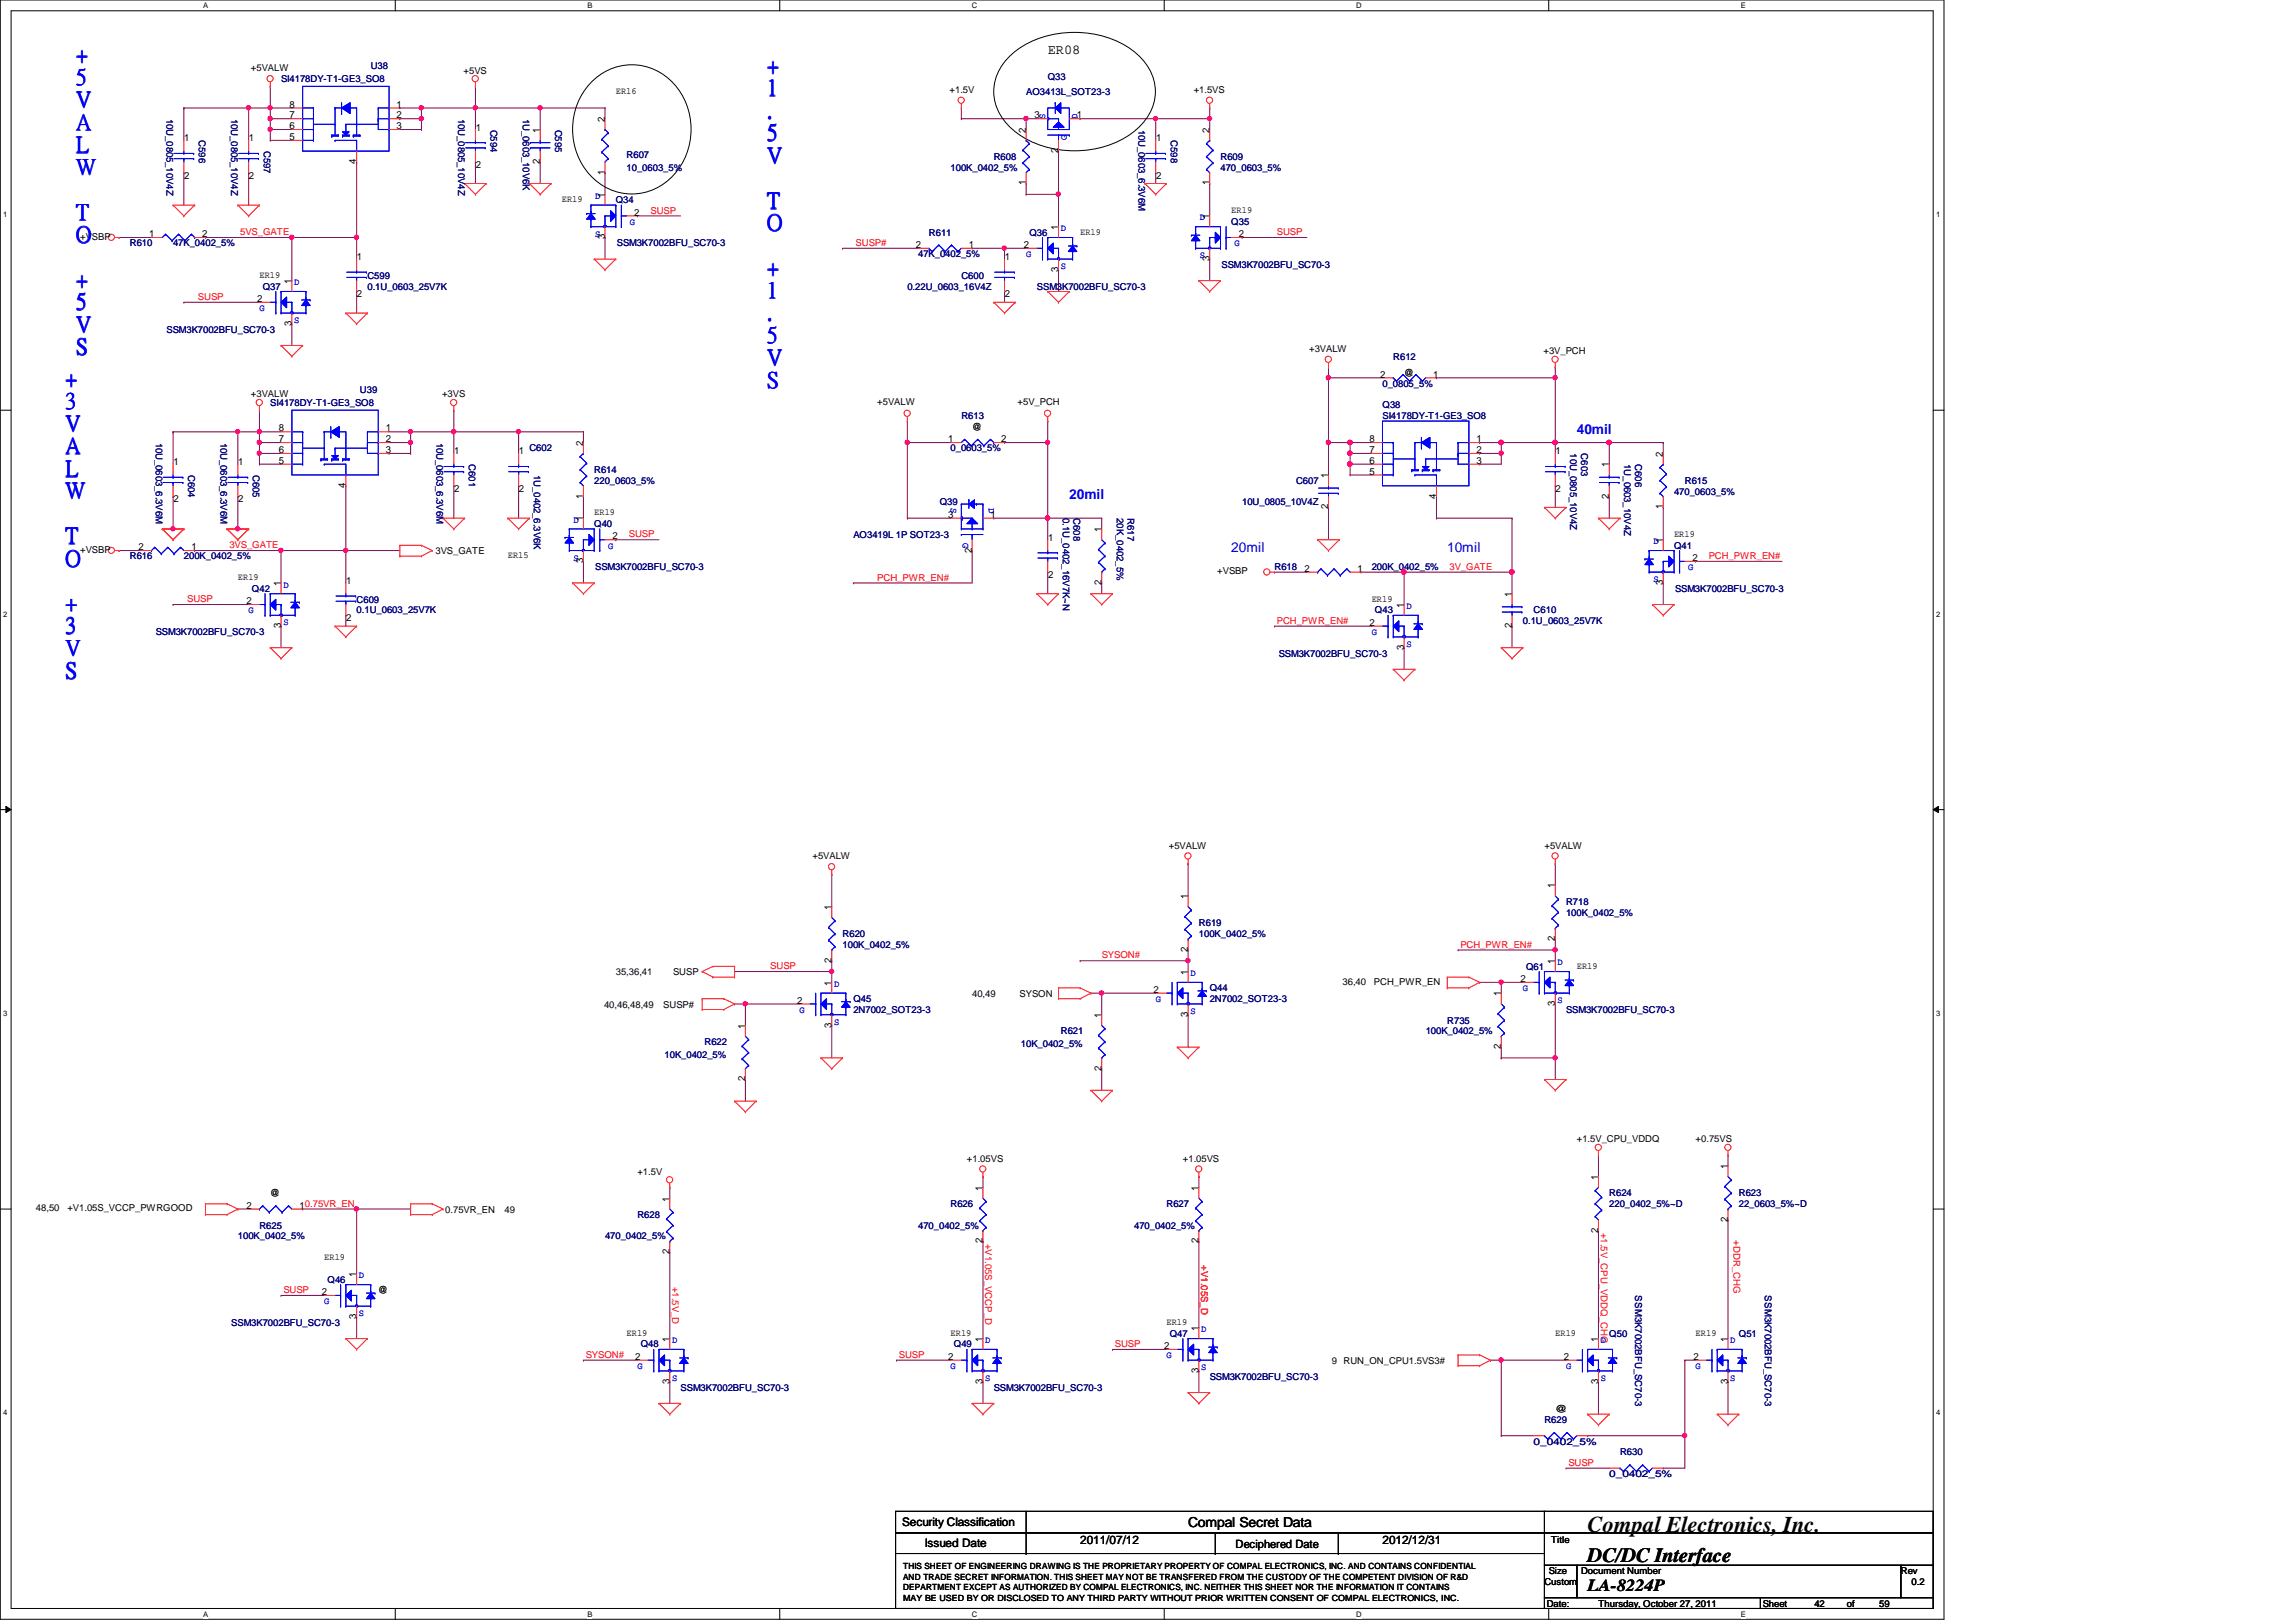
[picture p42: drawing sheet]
<svg xmlns="http://www.w3.org/2000/svg" width="297mm" height="210mm" viewBox="0 0 297 210" stroke-linecap="round" stroke-linejoin="round" font-family="sans-serif">
<defs><g id="words">
<g font-size="2.9" fill="#00f">
<text x="9.8" y="8">+</text>
<text x="9.8" y="10.9">5</text>
<text x="99.2" y="9.4">+</text>
<text x="9.8" y="13.8">V</text>
<text x="9.8" y="16.7">A</text>
<text x="99.2" y="12.3">1</text>
<text x="99.2" y="15.2">.</text>
<text x="9.8" y="19.6">L</text>
<text x="9.8" y="22.5">W</text>
<text x="99.2" y="18.1">5</text>
<text x="99.2" y="21">V</text>
<text x="9.8" y="28.4">T</text>
<text x="99.2" y="26.9">T</text>
<text x="99.2" y="29.8">O</text>
<text x="9.8" y="31.3">O</text>
<text x="99.2" y="35.6">+</text>
<text x="9.8" y="37.1">+</text>
<text x="9.8" y="40">5</text>
<text x="99.2" y="38.5">1</text>
<text x="99.2" y="41.4">.</text>
<text x="9.8" y="42.9">V</text>
<text x="9.8" y="45.8">S</text>
<text x="99.2" y="44.3">5</text>
<text x="99.2" y="47.2">V</text>
<text x="8.4" y="49.9">+</text>
<text x="8.4" y="52.8">3</text>
<text x="99.2" y="50.1">S</text>
<text x="8.4" y="55.7">V</text>
<text x="8.4" y="58.6">A</text>
<text x="8.4" y="61.5">L</text>
<text x="8.4" y="64.5">W</text>
<text x="8.4" y="70.3">T</text>
<text x="8.4" y="73.2">O</text>
<text x="8.4" y="79">+</text>
<text x="8.4" y="81.9">3</text>
<text x="8.4" y="84.8">V</text>
<text x="8.4" y="87.7">S</text>
</g>
<text font-size="2.9" x="205.4" y="198.2">Compal Electronics, Inc.</text>
<text font-size="2.6" x="205.4" y="202.1">DC/DC Interface</text>
<text font-size="2.2" x="205.4" y="206">LA-8224P</text>
<g font-size="1.8">
<text x="135.5" y="7">ER08</text>
<text x="153.7" y="197.6">Compal Secret Data</text>
</g>
<g font-size="1.8" fill="#00f">
<text x="204" y="56.1">40mil</text>
<text x="138.3" y="64.5">20mil</text>
<text x="159.3" y="71.5">20mil</text>
<text x="187.2" y="71.5">10mil</text>
</g>
<g font-size="1.5">
<text x="116.7" y="197.5">Security Classification</text>
<text x="119.6" y="200.2">Issued Date</text>
<text x="139.7" y="199.8">2011/07/12</text>
<text x="159.8" y="200.3">Deciphered Date</text>
<text x="178.9" y="199.8">2012/12/31</text>
</g>
<g font-size="1.3">
<text x="37.5" y="16.7">6</text>
<text x="37.5" y="15.3">7</text>
<text x="37.5" y="13.9">8</text>
<text x="51.3" y="16.7">3</text>
<text x="51.3" y="15.3">2</text>
<text x="51.3" y="13.9">1</text>
<text x="61.5" y="16.9">1</text>
<text x="69.8" y="17.2" transform="rotate(-90 69.8 17.2)">1</text>
<text x="78.2" y="15.8" transform="rotate(-90 78.2 15.8)">2</text>
<text x="132.7" y="17.2" transform="rotate(-90 132.7 17.2)">2</text>
<text x="133.9" y="15.3">3</text>
<text x="139.3" y="15.3">1</text>
<text x="156.5" y="17.2" transform="rotate(-90 156.5 17.2)">2</text>
<text x="23.8" y="18.3">1</text>
<text x="23.8" y="23.1">2</text>
<text x="32.2" y="18.3">1</text>
<text x="32.2" y="23.1">2</text>
<text x="37.5" y="18.1">5</text>
<text x="46.1" y="21.2" transform="rotate(-90 46.1 21.2)">4</text>
<text x="61.5" y="21.7">2</text>
<text x="69.8" y="21.2" transform="rotate(-90 69.8 21.2)">2</text>
<text x="78.2" y="22.6" transform="rotate(-90 78.2 22.6)">1</text>
<text x="136.9" y="19.8" transform="rotate(-90 136.9 19.8)">2</text>
<text x="149.6" y="18.3">1</text>
<text x="149.6" y="23.1">2</text>
<text x="78.2" y="25.6" transform="rotate(-90 78.2 25.6)">1</text>
<text x="82" y="27.9">2</text>
<text x="132.7" y="24" transform="rotate(-90 132.7 24)">1</text>
<text x="136.9" y="29.8" transform="rotate(-90 136.9 29.8)">1</text>
<text x="156.5" y="28.4" transform="rotate(-90 156.5 28.4)">1</text>
<text x="156.5" y="24" transform="rotate(-90 156.5 24)">1</text>
<text x="19.3" y="30.7">1</text>
<text x="26.2" y="30.7">2</text>
<text x="46.2" y="33.7">1</text>
<text x="78.2" y="31" transform="rotate(-90 78.2 31)">3</text>
<text x="118.5" y="32.1">2</text>
<text x="125.3" y="32.1">1</text>
<text x="130" y="33.7">1</text>
<text x="132.5" y="32.1">2</text>
<text x="136.9" y="35.2" transform="rotate(-90 136.9 35.2)">3</text>
<text x="156.5" y="33.8" transform="rotate(-90 156.5 33.8)">3</text>
<text x="160.3" y="30.7">2</text>
<text x="33.3" y="39.1">2</text>
<text x="37.7" y="36.7" transform="rotate(-90 37.7 36.7)">1</text>
<text x="46.2" y="38.5">2</text>
<text x="130" y="38.5">2</text>
<text x="37.7" y="42.2" transform="rotate(-90 37.7 42.2)">3</text>
<text x="178.6" y="48.9">2</text>
<text x="185.4" y="48.9">1</text>
<text x="36.1" y="58.6">6</text>
<text x="36.1" y="57.2">7</text>
<text x="36.1" y="55.8">8</text>
<text x="49.9" y="58.6">3</text>
<text x="49.9" y="57.2">2</text>
<text x="49.9" y="55.8">1</text>
<text x="58.8" y="58.8">1</text>
<text x="67.1" y="58.8">1</text>
<text x="75.4" y="57.7" transform="rotate(-90 75.4 57.7)">2</text>
<text x="122.7" y="57.2">1</text>
<text x="129.5" y="57.2">2</text>
<text x="177.2" y="58.6">7</text>
<text x="177.2" y="57.2">8</text>
<text x="191" y="58.6">2</text>
<text x="191" y="57.2">1</text>
<text x="201.2" y="58.8">1</text>
<text x="215.1" y="59.1" transform="rotate(-90 215.1 59.1)">2</text>
<text x="22.4" y="60.2">1</text>
<text x="22.4" y="65">2</text>
<text x="30.8" y="60.2">1</text>
<text x="30.8" y="65">2</text>
<text x="36.1" y="60">5</text>
<text x="44.7" y="63.1" transform="rotate(-90 44.7 63.1)">4</text>
<text x="58.8" y="63.6">2</text>
<text x="67.1" y="63.6">2</text>
<text x="75.4" y="64.5" transform="rotate(-90 75.4 64.5)">1</text>
<text x="171.8" y="65.9" transform="rotate(-90 171.8 65.9)">2</text>
<text x="171.8" y="61.9" transform="rotate(-90 171.8 61.9)">1</text>
<text x="177.2" y="61.4">5</text>
<text x="177.2" y="60">6</text>
<text x="185.8" y="64.5" transform="rotate(-90 185.8 64.5)">4</text>
<text x="191" y="60">3</text>
<text x="201.2" y="63.6">2</text>
<text x="208.1" y="64.5" transform="rotate(-90 208.1 64.5)">2</text>
<text x="208.1" y="60.5" transform="rotate(-90 208.1 60.5)">1</text>
<text x="215.1" y="65.9" transform="rotate(-90 215.1 65.9)">1</text>
<text x="17.9" y="71.2">2</text>
<text x="24.8" y="71.2">1</text>
<text x="75.4" y="67.5" transform="rotate(-90 75.4 67.5)">1</text>
<text x="79.2" y="69.8">2</text>
<text x="122.7" y="67">3</text>
<text x="125.7" y="71.5" transform="rotate(-90 125.7 71.5)">2</text>
<text x="128.1" y="67">1</text>
<text x="135.6" y="70">1</text>
<text x="142.5" y="68.9" transform="rotate(-90 142.5 68.9)">1</text>
<text x="215.1" y="70.3" transform="rotate(-90 215.1 70.3)">1</text>
<text x="36.3" y="75.9" transform="rotate(-90 36.3 75.9)">1</text>
<text x="44.8" y="75.6">1</text>
<text x="75.4" y="72.9" transform="rotate(-90 75.4 72.9)">3</text>
<text x="135.6" y="74.8">2</text>
<text x="142.5" y="75.7" transform="rotate(-90 142.5 75.7)">2</text>
<text x="168.8" y="74">2</text>
<text x="175.6" y="74">1</text>
<text x="195.6" y="77.3" transform="rotate(-90 195.6 77.3)">1</text>
<text x="215.1" y="75.7" transform="rotate(-90 215.1 75.7)">3</text>
<text x="218.9" y="72.6">2</text>
<text x="31.9" y="78.2">2</text>
<text x="36.3" y="81.3" transform="rotate(-90 36.3 81.3)">3</text>
<text x="44.8" y="80.4">2</text>
<text x="177.2" y="81">2</text>
<text x="181.6" y="78.7" transform="rotate(-90 181.6 78.7)">1</text>
<text x="195.6" y="81.3" transform="rotate(-90 195.6 81.3)">2</text>
<text x="181.6" y="84.1" transform="rotate(-90 181.6 84.1)">3</text>
<text x="107.6" y="117.8" transform="rotate(-90 107.6 117.8)">1</text>
<text x="153.7" y="116.4" transform="rotate(-90 153.7 116.4)">1</text>
<text x="201.2" y="115" transform="rotate(-90 201.2 115)">1</text>
<text x="107.6" y="124.6" transform="rotate(-90 107.6 124.6)">2</text>
<text x="153.7" y="123.2" transform="rotate(-90 153.7 123.2)">2</text>
<text x="201.2" y="124.8" transform="rotate(-90 201.2 124.8)">1</text>
<text x="201.2" y="121.8" transform="rotate(-90 201.2 121.8)">2</text>
<text x="103.1" y="129.9">2</text>
<text x="107.6" y="127.6" transform="rotate(-90 107.6 127.6)">1</text>
<text x="142.5" y="131.7" transform="rotate(-90 142.5 131.7)">1</text>
<text x="149.2" y="128.5">2</text>
<text x="153.7" y="131.6" transform="rotate(-90 153.7 131.6)">3</text>
<text x="153.7" y="126.2" transform="rotate(-90 153.7 126.2)">1</text>
<text x="194.2" y="128.9" transform="rotate(-90 194.2 128.9)">1</text>
<text x="196.7" y="127.1">2</text>
<text x="201.2" y="130.2" transform="rotate(-90 201.2 130.2)">3</text>
<text x="96.4" y="133.1" transform="rotate(-90 96.4 133.1)">1</text>
<text x="107.6" y="133" transform="rotate(-90 107.6 133)">3</text>
<text x="194.2" y="135.8" transform="rotate(-90 194.2 135.8)">2</text>
<text x="96.4" y="140" transform="rotate(-90 96.4 140)">2</text>
<text x="142.5" y="138.6" transform="rotate(-90 142.5 138.6)">2</text>
<text x="86.6" y="155.5" transform="rotate(-90 86.6 155.5)">1</text>
<text x="127.1" y="154.1" transform="rotate(-90 127.1 154.1)">1</text>
<text x="155.1" y="154.1" transform="rotate(-90 155.1 154.1)">1</text>
<text x="206.8" y="152.7" transform="rotate(-90 206.8 152.7)">1</text>
<text x="223.5" y="151.3" transform="rotate(-90 223.5 151.3)">1</text>
<text x="31.9" y="156.4">2</text>
<text x="38.7" y="156.4">10.75VR_EN</text>
<text x="127.1" y="160.9" transform="rotate(-90 127.1 160.9)">2</text>
<text x="155.1" y="160.9" transform="rotate(-90 155.1 160.9)">2</text>
<text x="206.8" y="159.5" transform="rotate(-90 206.8 159.5)">2</text>
<text x="223.5" y="158.1" transform="rotate(-90 223.5 158.1)">2</text>
<text x="41.7" y="167.6">2</text>
<text x="46.1" y="165.3" transform="rotate(-90 46.1 165.3)">1</text>
<text x="86.6" y="162.3" transform="rotate(-90 86.6 162.3)">2</text>
<text x="46.1" y="170.7" transform="rotate(-90 46.1 170.7)">3</text>
<text x="86.6" y="173.7" transform="rotate(-90 86.6 173.7)">1</text>
<text x="127.1" y="173.7" transform="rotate(-90 127.1 173.7)">1</text>
<text x="155.1" y="172.3" transform="rotate(-90 155.1 172.3)">1</text>
<text x="206.8" y="173.7" transform="rotate(-90 206.8 173.7)">1</text>
<text x="223.5" y="173.7" transform="rotate(-90 223.5 173.7)">1</text>
<text x="82.2" y="176">2</text>
<text x="86.6" y="179.1" transform="rotate(-90 86.6 179.1)">3</text>
<text x="122.7" y="176">2</text>
<text x="127.1" y="179.1" transform="rotate(-90 127.1 179.1)">3</text>
<text x="150.6" y="174.6">2</text>
<text x="155.1" y="177.7" transform="rotate(-90 155.1 177.7)">3</text>
<text x="202.3" y="176">2</text>
<text x="206.8" y="179.1" transform="rotate(-90 206.8 179.1)">3</text>
<text x="219.1" y="176">2</text>
<text x="223.5" y="179.1" transform="rotate(-90 223.5 179.1)">3</text>
</g>
<g font-size="1.2">
<text x="32.5" y="9.2">+5VALW</text>
<text x="60" y="9.5">+5VS</text>
<text x="79.7" y="12.2">ER16</text>
<text x="122.8" y="12">+1.5V</text>
<text x="154.4" y="12">+1.5VS</text>
<text x="72.7" y="26.2">ER19</text>
<text x="159.3" y="27.6">ER19</text>
<text x="10.4" y="31">+VSBP</text>
<text x="33.6" y="35.9">ER19</text>
<text x="139.7" y="30.4">ER19</text>
<text x="169.4" y="45.6">+3VALW</text>
<text x="199.7" y="45.8">+3V_PCH</text>
<text x="32.5" y="51.4">+3VALW</text>
<text x="57.2" y="51.4">+3VS</text>
<text x="113.5" y="52.4">+5VALW</text>
<text x="131.7" y="52.4">+5V_PCH</text>
<text x="181.6" y="48.6">@</text>
<text x="125.8" y="55.6">@</text>
<text x="10.4" y="71.5">+VSBP</text>
<text x="56.3" y="71.7">3VS_GATE</text>
<text x="76.9" y="66.7">ER19</text>
<text x="216.6" y="69.5">ER19</text>
<text x="30.8" y="75.1">ER19</text>
<text x="65.7" y="72.3">ER15</text>
<text x="157.5" y="74.3">+VSBP</text>
<text x="177.5" y="77.9">ER19</text>
<text x="105.1" y="111.2">+5VALW</text>
<text x="151.2" y="109.8">+5VALW</text>
<text x="199.8" y="109.8">+5VALW</text>
<text x="204" y="125.3">ER19</text>
<text x="78.1" y="130.4">40,46,48,49</text>
<text x="79.7" y="126.2">35,36,41</text>
<text x="85.8" y="130.4">SUSP#</text>
<text x="87.1" y="126.2">SUSP</text>
<text x="125.8" y="129">40,49</text>
<text x="131.9" y="129">SYSON</text>
<text x="173.7" y="127.4">36,40</text>
<text x="177.8" y="127.4">PCH_PWR_EN</text>
<text x="204" y="147.8">+1.5V_CPU_VDDQ</text>
<text x="219.4" y="147.8">+0.75VS</text>
<text x="35" y="154.8">@</text>
<text x="82.5" y="152">+1.5V</text>
<text x="125.1" y="150.3">+1.05VS</text>
<text x="153" y="150.3">+1.05VS</text>
<text x="4.7" y="156.8">48,50</text>
<text x="8.7" y="156.8">+V1.05S_VCCP_PWRGOOD</text>
<text x="57.6" y="156.9">0.75VR_EN</text>
<text x="65.3" y="156.9">49</text>
<text x="41.9" y="163.1">ER19</text>
<text x="48.9" y="167.4">@</text>
<text x="81.1" y="172.8">ER19</text>
<text x="123" y="172.8">ER19</text>
<text x="150.9" y="171.4">ER19</text>
<text x="201.2" y="172.8">ER19</text>
<text x="219.4" y="172.8">ER19</text>
<text x="172.3" y="176.5">9 RUN_ON_CPU1.5VS3#</text>
<text x="201.2" y="182.8">@</text>
<text x="200.4" y="203.7">Size</text>
<text x="200.7" y="199.6">Title</text>
<text x="204.6" y="203.7">Document Number</text>
<text x="245.9" y="203.7">Rev</text>
<text x="199.8" y="205.1">Custom</text>
<text x="200.1" y="207.9">Date:</text>
<text x="206.8" y="207.9">Thursday, October 27, 2011</text>
<text x="228" y="207.9">Sheet</text>
<text x="234.7" y="207.9">42</text>
<text x="238.9" y="207.9">of</text>
<text x="243.1" y="207.9">59</text>
<text x="247.3" y="205.1">0.2</text>
</g>
<g font-size="1.2" fill="#000080">
<text x="36.4" y="10.6">SI4178DY-T1-GE3_SO8</text>
<text x="48" y="9">U38</text>
<text x="135.5" y="10.4">Q33</text>
<text x="21.5" y="15.4" transform="rotate(90 21.5 15.4)">10U_0805_10V4Z</text>
<text x="29.9" y="15.4" transform="rotate(90 29.9 15.4)">10U_0805_10V4Z</text>
<text x="59.3" y="15.4" transform="rotate(90 59.3 15.4)">10U_0805_10V4Z</text>
<text x="63.5" y="16.8" transform="rotate(90 63.5 16.8)">C594</text>
<text x="67.6" y="15.4" transform="rotate(90 67.6 15.4)">1U_0603_10V6K</text>
<text x="71.8" y="16.8" transform="rotate(90 71.8 16.8)">C595</text>
<text x="132.8" y="12.3">AO3413L_SOT23-3</text>
<text x="147.3" y="16.8" transform="rotate(90 147.3 16.8)">10U_0603_6.3V6M</text>
<text x="25.7" y="18.2" transform="rotate(90 25.7 18.2)">C596</text>
<text x="34.1" y="19.6" transform="rotate(90 34.1 19.6)">C597</text>
<text x="81.1" y="20.4">R607</text>
<text x="81.1" y="22.1">10_0603_5%</text>
<text x="123" y="22.1">100K_0402_5%</text>
<text x="128.6" y="20.7">R608</text>
<text x="151.5" y="18.2" transform="rotate(90 151.5 18.2)">C598</text>
<text x="157.9" y="20.7">R609</text>
<text x="157.9" y="22.1">470_0603_5%</text>
<text x="79.7" y="26.3">Q34</text>
<text x="159.3" y="29.1">Q35</text>
<text x="16.8" y="31.9">R610</text>
<text x="22.4" y="31.9">47K_0402_5%</text>
<text x="79.8" y="31.9">SSM3K7002BFU_SC70-3</text>
<text x="118.8" y="33.3">47K_0402_5%</text>
<text x="120.2" y="30.5">R611</text>
<text x="133.2" y="30.5">Q36</text>
<text x="158" y="34.7">SSM3K7002BFU_SC70-3</text>
<text x="34" y="37.5">Q37</text>
<text x="47.5" y="36.1">C599</text>
<text x="47.5" y="37.5">0.1U_0603_25V7K</text>
<text x="117.4" y="37.5">0.22U_0603_16V4Z</text>
<text x="124.4" y="36.1">C600</text>
<text x="134.2" y="37.5">SSM3K7002BFU_SC70-3</text>
<text x="21.5" y="43.1">SSM3K7002BFU_SC70-3</text>
<text x="180.3" y="46.6">R612</text>
<text x="35" y="52.5">SI4178DY-T1-GE3_SO8</text>
<text x="46.6" y="50.9">U39</text>
<text x="178.9" y="52.8">Q38</text>
<text x="178.9" y="50">0_0805_5%</text>
<text x="20.1" y="57.3" transform="rotate(90 20.1 57.3)">10U_0603_6.3V6M</text>
<text x="28.5" y="57.3" transform="rotate(90 28.5 57.3)">10U_0603_6.3V6M</text>
<text x="56.5" y="57.3" transform="rotate(90 56.5 57.3)">10U_0603_6.3V6M</text>
<text x="68.5" y="58.4">C602</text>
<text x="123" y="58.4">0_0603_5%</text>
<text x="124.4" y="54.2">R613</text>
<text x="178.9" y="54.2">SI4178DY-T1-GE3_SO8</text>
<text x="203.2" y="58.7" transform="rotate(90 203.2 58.7)">10U_0805_10V4Z</text>
<text x="204.6" y="58.7" transform="rotate(90 204.6 58.7)">C603</text>
<text x="24.3" y="61.5" transform="rotate(90 24.3 61.5)">C604</text>
<text x="32.7" y="61.5" transform="rotate(90 32.7 61.5)">C605</text>
<text x="60.7" y="60.1" transform="rotate(90 60.7 60.1)">C601</text>
<text x="69" y="61.5" transform="rotate(90 69 61.5)">1U_0402_6.3V6K</text>
<text x="76.9" y="61.2">R614</text>
<text x="76.9" y="62.6">220_0603_5%</text>
<text x="121.6" y="65.4">Q39</text>
<text x="160.7" y="65.4">10U_0805_10V4Z</text>
<text x="167.7" y="62.6">C607</text>
<text x="210.1" y="60.1" transform="rotate(90 210.1 60.1)">1U_0603_10V4Z</text>
<text x="211.5" y="60.1" transform="rotate(90 211.5 60.1)">C606</text>
<text x="216.6" y="64">470_0603_5%</text>
<text x="218" y="62.6">R615</text>
<text x="76.9" y="68.2">Q40</text>
<text x="110.4" y="69.6">AO3419L 1P SOT23-3</text>
<text x="137.5" y="67.1" transform="rotate(90 137.5 67.1)">0.1U_0402_16V7K~N</text>
<text x="138.9" y="67.1" transform="rotate(90 138.9 67.1)">C608</text>
<text x="144.5" y="67.1" transform="rotate(90 144.5 67.1)">20K_0402_5%</text>
<text x="145.9" y="67.1" transform="rotate(90 145.9 67.1)">R617</text>
<text x="216.6" y="71">Q41</text>
<text x="16.8" y="72.4">R616</text>
<text x="23.8" y="72.4">200K_0402_5%</text>
<text x="32.6" y="76.6">Q42</text>
<text x="46.1" y="78">C609</text>
<text x="77" y="73.8">SSM3K7002BFU_SC70-3</text>
<text x="164.9" y="73.8">R618</text>
<text x="177.5" y="73.8">200K_0402_5%</text>
<text x="216.7" y="76.6">SSM3K7002BFU_SC70-3</text>
<text x="20.1" y="82.2">SSM3K7002BFU_SC70-3</text>
<text x="46.1" y="79.4">0.1U_0603_25V7K</text>
<text x="177.9" y="79.4">Q43</text>
<text x="197" y="80.8">0.1U_0603_25V7K</text>
<text x="198.4" y="79.4">C610</text>
<text x="165.4" y="85">SSM3K7002BFU_SC70-3</text>
<text x="155.1" y="119.9">R619</text>
<text x="202.6" y="117.1">R718</text>
<text x="202.6" y="118.5">100K_0402_5%</text>
<text x="109" y="121.3">R620</text>
<text x="109" y="122.7">100K_0402_5%</text>
<text x="155.1" y="121.3">100K_0402_5%</text>
<text x="197.4" y="125.5">Q61</text>
<text x="110.4" y="129.7">Q45</text>
<text x="110.4" y="131.1">2N7002_SOT23-3</text>
<text x="156.5" y="128.3">Q44</text>
<text x="156.5" y="129.7">2N7002_SOT23-3</text>
<text x="202.6" y="131.1">SSM3K7002BFU_SC70-3</text>
<text x="86" y="136.9">10K_0402_5%</text>
<text x="91.1" y="135.3">R622</text>
<text x="132.1" y="135.6">10K_0402_5%</text>
<text x="137.2" y="133.9">R621</text>
<text x="184.4" y="133.9">100K_0402_5%</text>
<text x="187.2" y="132.5">R735</text>
<text x="208.2" y="154.8">R624</text>
<text x="225" y="154.8">R623</text>
<text x="30.8" y="160.4">100K_0402_5%</text>
<text x="33.6" y="159">R625</text>
<text x="78.3" y="160.4">470_0402_5%</text>
<text x="82.5" y="157.6">R628</text>
<text x="118.8" y="159">470_0402_5%</text>
<text x="123" y="156.2">R626</text>
<text x="146.7" y="159">470_0402_5%</text>
<text x="150.9" y="156.2">R627</text>
<text x="208.2" y="156.2">220_0402_5%~D</text>
<text x="225" y="156.2">22_0603_5%~D</text>
<text x="42.4" y="166">Q46</text>
<text x="211.5" y="167.6" transform="rotate(90 211.5 167.6)">SSM3K7002BFU_SC70-3</text>
<text x="228.3" y="167.6" transform="rotate(90 228.3 167.6)">SSM3K7002BFU_SC70-3</text>
<text x="29.9" y="171.6">SSM3K7002BFU_SC70-3</text>
<text x="151.3" y="173">Q47</text>
<text x="208.2" y="173">Q50</text>
<text x="225" y="173">Q51</text>
<text x="82.9" y="174.4">Q48</text>
<text x="88.1" y="180">SSM3K7002BFU_SC70-3</text>
<text x="123.4" y="174.4">Q49</text>
<text x="128.6" y="180">SSM3K7002BFU_SC70-3</text>
<text x="156.5" y="178.6">SSM3K7002BFU_SC70-3</text>
<text x="199.8" y="184.1">R629</text>
<text x="198.4" y="186.9">0_0402_5%</text>
<text x="208.2" y="191.1">0_0402_5%</text>
<text x="209.6" y="188.3">R630</text>
</g>
<g font-size="1.2" fill="#00f">
<text x="135.2" y="15.4" transform="rotate(-90 135.2 15.4)">S</text>
<text x="139.4" y="15.4" transform="rotate(-90 139.4 15.4)">D</text>
<text x="138" y="18.2" transform="rotate(-90 138 18.2)">G</text>
<text x="77" y="25.7">D</text>
<text x="81.5" y="29.1">G</text>
<text x="137.2" y="29.9">D</text>
<text x="155.2" y="28.5">D</text>
<text x="77" y="30.6">S</text>
<text x="132.8" y="33.3">G</text>
<text x="137.2" y="34.8">S</text>
<text x="155.2" y="33.4">S</text>
<text x="159.7" y="31.9">G</text>
<text x="33.6" y="40.3">G</text>
<text x="38.1" y="36.9">D</text>
<text x="38.1" y="41.8">S</text>
<text x="123" y="65.8" transform="rotate(90 123 65.8)">S</text>
<text x="127.9" y="65.8" transform="rotate(90 127.9 65.8)">D</text>
<text x="74.2" y="67.6">D</text>
<text x="78.7" y="71">G</text>
<text x="124.6" y="70.3" transform="rotate(90 124.6 70.3)">G</text>
<text x="213.9" y="70.4">D</text>
<text x="36.7" y="76">D</text>
<text x="74.2" y="72.6">S</text>
<text x="213.9" y="75.4">S</text>
<text x="218.4" y="73.8">G</text>
<text x="32.2" y="79.4">G</text>
<text x="36.7" y="80.9">S</text>
<text x="177.5" y="82.2">G</text>
<text x="181.9" y="78.8">D</text>
<text x="181.9" y="83.7">S</text>
<text x="201.5" y="124.9">D</text>
<text x="103.4" y="131.1">G</text>
<text x="107.9" y="127.7">D</text>
<text x="149.5" y="129.7">G</text>
<text x="154" y="126.3">D</text>
<text x="154" y="131.2">S</text>
<text x="197" y="128.3">G</text>
<text x="201.5" y="129.8">S</text>
<text x="107.9" y="132.6">S</text>
<text x="46.4" y="165.4">D</text>
<text x="41.9" y="168.8">G</text>
<text x="46.4" y="170.3">S</text>
<text x="86.9" y="173.8">D</text>
<text x="127.5" y="173.8">D</text>
<text x="155.4" y="172.4">D</text>
<text x="207.1" y="173.8">D</text>
<text x="223.9" y="173.8">D</text>
<text x="82.5" y="177.2">G</text>
<text x="86.9" y="178.7">S</text>
<text x="123" y="177.2">G</text>
<text x="127.5" y="178.7">S</text>
<text x="150.9" y="175.8">G</text>
<text x="155.4" y="177.3">S</text>
<text x="202.6" y="177.2">G</text>
<text x="207.1" y="178.7">S</text>
<text x="219.4" y="177.2">G</text>
<text x="223.9" y="178.7">S</text>
</g>
<g font-size="1.2" fill="#f00">
<text x="84.2" y="27.6">SUSP</text>
<text x="31.1" y="30.4">5VS_GATE</text>
<text x="110.7" y="31.8">SUSP#</text>
<text x="165.2" y="30.4">SUSP</text>
<text x="25.6" y="38.8">SUSP</text>
<text x="29.7" y="71">3VS_GATE</text>
<text x="81.4" y="69.6">SUSP</text>
<text x="24.2" y="77.9">SUSP</text>
<text x="113.5" y="75.1">PCH_PWR_EN#</text>
<text x="187.5" y="73.7">3V_GATE</text>
<text x="221.1" y="72.3">PCH_PWR_EN#</text>
<text x="165.2" y="80.7">PCH_PWR_EN#</text>
<text x="99.6" y="125.4">SUSP</text>
<text x="142.5" y="124">SYSON#</text>
<text x="188.9" y="122.6">PCH_PWR_EN#</text>
<text x="127.5" y="161" transform="rotate(90 127.5 161)">+V1.05S_VCCP_D</text>
<text x="207.1" y="159.6" transform="rotate(90 207.1 159.6)">+1.5V_CPU_VDDQ_CHG</text>
<text x="224.3" y="160.5" transform="rotate(90 224.3 160.5)">+DDR_CHG</text>
<text x="36.7" y="167.3">SUSP</text>
<text x="86.9" y="166.5" transform="rotate(90 86.9 166.5)">+1.5V_D</text>
<text x="155.4" y="163.7" transform="rotate(90 155.4 163.7)">+V1.05S_D</text>
<text x="75.8" y="175.7">SYSON#</text>
<text x="116.3" y="175.7">SUSP</text>
<text x="144.2" y="174.3">SUSP</text>
<text x="202.9" y="189.7">SUSP</text>
</g>
<g font-size="1.1">
<text x="116.8" y="203.1">THIS SHEET OF ENGINEERING DRAWING IS THE PROPRIETARY PROPERTY OF COMPAL ELECTRONICS, INC. AND CONTAINS CONFIDENTIAL</text>
<text x="116.8" y="204.4">AND TRADE SECRET INFORMATION. THIS SHEET MAY NOT BE TRANSFERED FROM THE CUSTODY OF THE COMPETENT DIVISION OF R&amp;D</text>
<text x="116.8" y="207.1">MAY BE USED BY OR DISCLOSED TO ANY THIRD PARTY WITHOUT PRIOR WRITTEN CONSENT OF COMPAL ELECTRONICS, INC.</text>
<text x="116.8" y="205.8">DEPARTMENT EXCEPT AS AUTHORIZED BY COMPAL ELECTRONICS, INC. NEITHER THIS SHEET NOR THE INFORMATION IT CONTAINS</text>
</g>
<g font-size="1">
<text x="26.3" y="1.1">A</text>
<text x="76" y="1.1">B</text>
<text x="125.7" y="1.1">C</text>
<text x="175.5" y="1.1">D</text>
<text x="225.2" y="1.1">E</text>
<text x=".4" y="28.1">1</text>
<text x="250.5" y="28.1">1</text>
<text x=".4" y="79.8">2</text>
<text x="250.5" y="79.8">2</text>
<text x=".4" y="131.5">3</text>
<text x="250.5" y="131.5">3</text>
<text x=".4" y="183.2">4</text>
<text x="250.5" y="183.2">4</text>
<text x="26.3" y="209.2">A</text>
<text x="76" y="209.2">B</text>
<text x="125.7" y="209.2">C</text>
<text x="175.5" y="209.2">D</text>
<text x="225.2" y="209.2">E</text>
</g>
</g></defs>
<path d="M0 0h251.5v209.5h-251.5zM1.4 1.4h248.7v206.8h-248.7z" fill="none" stroke="#000" stroke-width=".13"/>
<g fill="#fff">
<path d="M26.3 .2h.6v1.1h-.6z"/>
<path d="M26.3 208.3h.6v1.1h-.6z"/>
</g>
<path d="M51.1 0v1.4M51.1 208.2v1.3" fill="none" stroke="#000" stroke-width=".13"/>
<g fill="#fff">
<path d="M76 .2h.6v1.1h-.6z"/>
<path d="M76 208.3h.6v1.1h-.6z"/>
</g>
<path d="M100.9 0v1.4M100.9 208.2v1.3" fill="none" stroke="#000" stroke-width=".13"/>
<g fill="#fff">
<path d="M125.7 .2h.7v1.1h-.7z"/>
<path d="M125.7 208.3h.7v1.1h-.7z"/>
</g>
<path d="M150.6 0v1.4M150.6 208.2v1.3" fill="none" stroke="#000" stroke-width=".13"/>
<g fill="#fff">
<path d="M175.5 .2h.7v1.1h-.7z"/>
<path d="M175.5 208.3h.7v1.1h-.7z"/>
</g>
<path d="M200.4 0v1.4M200.4 208.2v1.3" fill="none" stroke="#000" stroke-width=".13"/>
<g fill="#fff">
<path d="M225.2 .2h.6v1.1h-.6z"/>
<path d="M225.2 208.3h.6v1.1h-.6z"/>
<path d="M.4 27.2h.6v1.1h-.6z"/>
<path d="M250.5 27.2h.5v1.1h-.5z"/>
<path d="M.4 78.9h.6v1.1h-.6z"/>
<path d="M250.5 78.9h.5v1.1h-.5z"/>
</g>
<path d="M0 53.1h1.4M250.1 53.1h1.4" fill="none" stroke="#000" stroke-width=".13"/>
<g fill="#fff">
<path d="M.4 130.6h.6v1.1h-.6z"/>
<path d="M250.5 130.6h.5v1.1h-.5z"/>
</g>
<path d="M0 104.8h1.4M.8 104.4l.6 .4-.6 .4zM250.1 104.8l.7-.4v.8zM250.1 104.8h1.4" fill="none" stroke="#000" stroke-width=".13"/>
<path d="M.8 104.4l.6 .4-.6 .4zM250.1 104.8l.7-.4v.8z" fill="#000"/>
<g fill="#fff">
<path d="M.4 182.3h.6v1.1h-.6z"/>
<path d="M250.5 182.3h.5v1.1h-.5z"/>
</g>
<path d="M0 156.5h1.4M250.1 156.5h1.4" fill="none" stroke="#000" stroke-width=".13"/>
<path d="M95 125.7h.1M95 125.7h12.6M116 176h.1M116 176h7M127.2 160.7h.1M127.2 178.8h.1M127.2 160.7v12.5M127.2 178.8v2.8" fill="none" stroke="#800040" stroke-width=".13"/>
<circle cx="107.6" cy="125.7" r=".29" fill="#f0f"/>
<circle cx="107.6" cy="125.7" r=".29" fill="none" stroke="#f0f" stroke-width=".13"/>
<path d="M96.4 129.9h.1M96.4 129.9h7" fill="none" stroke="#800040" stroke-width=".13"/>
<circle cx="96.4" cy="129.9" r=".29" fill="#f0f"/>
<circle cx="96.4" cy="129.9" r=".29" fill="none" stroke="#f0f" stroke-width=".13"/>
<g fill="none" stroke="#800040" stroke-width=".13">
<path d="M107.6 113.2h.1M107.6 113.2v4.1M107.6 132.7h.1M107.6 125.7h.1M107.6 125.7v1.4M107.6 132.7v4.2M223.6 157.9h.1M223.6 149.5h.1M223.6 149.5v1.4M223.6 157.9v15.3M206.8 178.8h.1M206.8 178.8v4.2"/>
<path d="M218 176h.1M218 176h1.4M218 176v9.8M223.6 178.8h.1M223.6 178.8v4.2"/>
</g>
<circle cx="217.9" cy="185.8" r=".29" fill="#f0f"/>
<circle cx="217.9" cy="185.8" r=".29" fill="none" stroke="#f0f" stroke-width=".13"/>
<path d="M107.6 124.3h.1M107.6 124.3v1.4M206.8 149.5h.1M206.8 159.3h.1M206.8 149.5v2.8M206.8 159.3v13.9M194.2 176h.1M194.2 176h8.4M205.4 185.8h.1M205.4 185.8h12.6" fill="none" stroke="#800040" stroke-width=".13"/>
<circle cx="194.2" cy="176" r=".29" fill="#f0f"/>
<circle cx="194.2" cy="176" r=".29" fill="none" stroke="#f0f" stroke-width=".13"/>
<g fill="none" stroke="#800040" stroke-width=".13">
<path d="M95 129.9h.1M95 129.9h1.4M96.4 139.7h.1M96.4 129.9h.1M96.4 129.9v2.8M96.4 139.7v2.8M30.8 156.5h.1M30.8 156.5h1.4M39.2 156.5h.1M39.2 156.5h6.9M86.7 153.7h.1M86.7 153.7v1.4"/>
<path d="M127.2 152.3h.1M127.2 152.3v1.4M155.1 152.3h.1M155.1 152.3v1.4M46.1 170.4h.1M46.1 170.4v2.8M75.5 176h.1M75.5 176h7M86.7 162.1h.1M86.7 178.8h.1M86.7 162.1v11.1M86.7 178.8v2.8"/>
<path d="M143.9 174.6h.1M143.9 174.6h7M155.1 160.7h.1M155.1 177.4h.1M155.1 160.7v11.1M155.1 177.4v2.8M192.8 176h.1M192.8 176h1.4M194.2 176h.1M194.2 176v9.8M194.2 185.8h.1M194.2 185.8h4.2"/>
<path d="M202.6 190h.1M202.6 190h5.6M215.2 190h.1M218 185.8h.1M218 185.8v4.2h-2.8"/>
</g>
<circle cx="46.1" cy="156.4" r=".29" fill="#f0f"/>
<circle cx="46.1" cy="156.4" r=".29" fill="none" stroke="#f0f" stroke-width=".13"/>
<path d="M142.5 128.5h.1M142.5 128.5h7M46.1 156.5h.1M46.1 156.5v8.3M46.1 156.5h7M36.4 167.6h.1M36.4 167.6h5.5" fill="none" stroke="#800040" stroke-width=".13"/>
<circle cx="142.5" cy="128.5" r=".29" fill="#f0f"/>
<circle cx="142.5" cy="128.5" r=".29" fill="none" stroke="#f0f" stroke-width=".13"/>
<path d="M139.7 124.3h.1M139.7 124.3h14" fill="none" stroke="#800040" stroke-width=".13"/>
<circle cx="153.7" cy="124.3" r=".29" fill="#f0f"/>
<circle cx="153.7" cy="124.3" r=".29" fill="none" stroke="#f0f" stroke-width=".13"/>
<g fill="none" stroke="#800040" stroke-width=".13">
<path d="M136.9 25.1h.1M136.9 25.1v4.2M153.7 111.8h.1M153.7 111.8v4.2M141.1 128.5h.1M141.1 128.5h1.4M142.5 138.3h.1M142.5 128.5h.1M142.5 128.5v2.8M142.5 138.3v2.8M153.7 131.3h.1M153.7 124.3h.1"/>
<path d="M153.7 122.9h.1M153.7 122.9v2.8M153.7 131.3v4.2"/>
</g>
<circle cx="136.9" cy="25.1" r=".29" fill="#f0f"/>
<circle cx="136.9" cy="25.1" r=".29" fill="none" stroke="#f0f" stroke-width=".13"/>
<path d="M156.5 15.4h.1M156.5 15.4v1.4M130 37.7h.1M130 37.7v1.4" fill="none" stroke="#800040" stroke-width=".13"/>
<circle cx="156.5" cy="15.3" r=".29" fill="#f0f"/>
<circle cx="156.5" cy="15.3" r=".29" fill="none" stroke="#f0f" stroke-width=".13"/>
<path d="M132.8 15.4h.1M132.8 15.4v1.4M132.8 15.4h1.4M109 32.1h.1M109 32.1h9.8M125.8 32.1h.1M125.8 32.1h4.2M132.8 23.7h.1M132.8 25.1h.1M132.8 23.7v1.4M132.8 25.1h4.1" fill="none" stroke="#800040" stroke-width=".13"/>
<circle cx="132.7" cy="15.3" r=".29" fill="#f0f"/>
<circle cx="132.7" cy="15.3" r=".29" fill="none" stroke="#f0f" stroke-width=".13"/>
<path d="M130 32.1h.1M130 32.1v1.4" fill="none" stroke="#800040" stroke-width=".13"/>
<circle cx="129.9" cy="32.1" r=".29" fill="#f0f"/>
<circle cx="129.9" cy="32.1" r=".29" fill="none" stroke="#f0f" stroke-width=".13"/>
<path d="M124.4 15.4h.1M124.4 14h.1M124.4 15.4h8.4M124.4 14v1.4M139.7 15.4h.1M139.7 15.4h16.8M149.5 15.4h.1M149.5 15.4v2.8M130 32.1h.1M130 32.1h2.8M149.5 22.4h.1M149.5 22.4v1.3" fill="none" stroke="#800040" stroke-width=".13"/>
<circle cx="149.5" cy="15.3" r=".29" fill="#f0f"/>
<circle cx="149.5" cy="15.3" r=".29" fill="none" stroke="#f0f" stroke-width=".13"/>
<g fill="none" stroke="#800040" stroke-width=".13">
<path d="M136.9 19.6h.1M136.9 19.6v5.5M156.5 14h.1M156.5 14v1.4M15.4 30.7h.1M15.4 30.7h4.2M26.6 30.7h.1M26.6 30.7h11.2M37.8 30.7h.1M37.8 30.7v5.6M82.5 27.9h.1M82.5 27.9h5.5"/>
<path d="M136.9 34.9h.1M136.9 34.9v2.8M156.5 23.7h.1M156.5 33.5h.1M156.5 23.7v4.2M156.5 33.5v2.8M160.7 30.7h.1M160.7 30.7h8.4M50.3 58.7h.1M50.3 58.7h2.8M50.3 55.9h2.8M53.1 57.3h.1"/>
<path d="M53.1 55.9h.1M53.1 55.9v1.4M15.4 71.2h.1M15.4 71.2h2.8M22.4 78.2h.1M22.4 78.2h9.8M25.2 71.2h.1M25.2 71.2h11.2M36.4 71.2h.1M36.4 71.2v4.2M44.7 62.9h.1M44.7 62.9v8.3"/>
<path d="M79.7 69.8h.1M79.7 69.8h5.6"/>
</g>
<circle cx="53.1" cy="55.9" r=".29" fill="#f0f"/>
<circle cx="53.1" cy="55.9" r=".29" fill="none" stroke="#f0f" stroke-width=".13"/>
<path d="M36.4 71.2h.1M36.4 71.2h8.3" fill="none" stroke="#800040" stroke-width=".13"/>
<circle cx="44.7" cy="71.2" r=".29" fill="#f0f"/>
<circle cx="44.7" cy="71.2" r=".29" fill="none" stroke="#f0f" stroke-width=".13"/>
<circle cx="36.3" cy="71.2" r=".29" fill="#f0f"/>
<circle cx="36.3" cy="71.2" r=".29" fill="none" stroke="#f0f" stroke-width=".13"/>
<path d="M50.3 57.3h2.8M53.1 57.3h.1M44.7 71.2h.1M44.7 79.6h.1M44.7 71.2v4.2M44.7 79.6v1.4M36.4 81h.1M36.4 81v2.8" fill="none" stroke="#800040" stroke-width=".13"/>
<circle cx="53.1" cy="57.3" r=".29" fill="#f0f"/>
<circle cx="53.1" cy="57.3" r=".29" fill="none" stroke="#f0f" stroke-width=".13"/>
<path d="M46.1 21h.1M46.1 21v9.7M78.3 30.7h.1M78.3 30.7v2.8M53.1 58.7h.1M53.1 57.3v1.4M53.1 55.9h5.6M58.7 55.9h.1" fill="none" stroke="#800040" stroke-width=".13"/>
<circle cx="46.1" cy="30.7" r=".29" fill="#f0f"/>
<circle cx="46.1" cy="30.7" r=".29" fill="none" stroke="#f0f" stroke-width=".13"/>
<path d="M37.8 30.7h.1M37.8 30.7h8.3" fill="none" stroke="#800040" stroke-width=".13"/>
<circle cx="37.7" cy="30.7" r=".29" fill="#f0f"/>
<circle cx="37.7" cy="30.7" r=".29" fill="none" stroke="#f0f" stroke-width=".13"/>
<path d="M54.5 14h.1M54.5 14h7M75.5 72.6h.1M75.5 72.6v2.8" fill="none" stroke="#800040" stroke-width=".13"/>
<circle cx="54.5" cy="13.9" r=".29" fill="#f0f"/>
<circle cx="54.5" cy="13.9" r=".29" fill="none" stroke="#f0f" stroke-width=".13"/>
<g fill="none" stroke="#800040" stroke-width=".13">
<path d="M35 16.8h.1M35 14h.1M35 15.4h.1M35 16.8h2.8M35 14h2.8M35 15.4h2.8M51.7 16.8h2.8M54.5 16.8h.1M61.5 14h.1M61.5 14h8.4M61.5 14v2.8M69.9 14h.1"/>
<path d="M69.9 14v2.8M78.3 14h.1M78.3 14v1.4M61.5 21h.1M61.5 21v2.7M69.9 21h.1M69.9 21v2.7M78.3 22.4h.1M78.3 22.4v2.7M58.7 55.9h.1M58.7 55.9v2.8M67.1 55.9h.1"/>
<path d="M67.1 55.9v2.8M58.7 62.9h.1M58.7 62.9v4.2M67.1 62.9h.1M67.1 62.9v4.2"/>
</g>
<circle cx="69.9" cy="13.9" r=".29" fill="#f0f"/>
<circle cx="69.9" cy="13.9" r=".29" fill="none" stroke="#f0f" stroke-width=".13"/>
<circle cx="61.5" cy="13.9" r=".29" fill="#f0f"/>
<circle cx="61.5" cy="13.9" r=".29" fill="none" stroke="#f0f" stroke-width=".13"/>
<path d="M35 18.2h.1M35 15.4h.1M35 18.2h2.8M35 15.4v1.4M37.8 41.9h.1M37.8 41.9v2.8" fill="none" stroke="#800040" stroke-width=".13"/>
<circle cx="34.9" cy="15.3" r=".29" fill="#f0f"/>
<circle cx="34.9" cy="15.3" r=".29" fill="none" stroke="#f0f" stroke-width=".13"/>
<path d="M35 16.8h.1M35 16.8v1.4" fill="none" stroke="#800040" stroke-width=".13"/>
<circle cx="34.9" cy="16.7" r=".29" fill="#f0f"/>
<circle cx="34.9" cy="16.7" r=".29" fill="none" stroke="#f0f" stroke-width=".13"/>
<g fill="none" stroke="#800040" stroke-width=".13">
<path d="M35 14h.1M35 14v1.4M46.1 30.7h.1M46.1 37.7h.1M46.1 30.7v2.8M46.1 37.7v2.8M33.6 53.1h.1M33.6 58.7h.1M33.6 57.3h.1M33.6 53.1v2.8M33.6 58.7v1.4M33.6 58.7h2.8"/>
<path d="M33.6 57.3h2.8"/>
</g>
<circle cx="33.5" cy="58.6" r=".29" fill="#f0f"/>
<circle cx="33.5" cy="58.6" r=".29" fill="none" stroke="#f0f" stroke-width=".13"/>
<path d="M33.6 57.3h.1M33.6 57.3v1.4M33.6 60.1h.1M33.6 60.1h2.8" fill="none" stroke="#800040" stroke-width=".13"/>
<circle cx="33.5" cy="57.3" r=".29" fill="#f0f"/>
<circle cx="33.5" cy="57.3" r=".29" fill="none" stroke="#f0f" stroke-width=".13"/>
<path d="M33.6 55.9h.1M33.6 55.9h2.8M33.6 55.9v1.4" fill="none" stroke="#800040" stroke-width=".13"/>
<circle cx="33.5" cy="55.9" r=".29" fill="#f0f"/>
<circle cx="33.5" cy="55.9" r=".29" fill="none" stroke="#f0f" stroke-width=".13"/>
<path d="M23.8 14h.1M23.8 14v4.2M32.2 14h.1M32.2 14h2.8M23.8 22.4h.1M23.8 22.4v4.1M32.2 22.4h.1M32.2 22.4v4.1M22.4 64.3h.1M22.4 64.3v4.2" fill="none" stroke="#800040" stroke-width=".13"/>
<circle cx="22.4" cy="68.4" r=".29" fill="#f0f"/>
<circle cx="22.4" cy="68.4" r=".29" fill="none" stroke="#f0f" stroke-width=".13"/>
<path d="M30.8 64.3h.1M30.8 64.3v4.2" fill="none" stroke="#800040" stroke-width=".13"/>
<circle cx="30.7" cy="68.4" r=".29" fill="#f0f"/>
<circle cx="30.7" cy="68.4" r=".29" fill="none" stroke="#f0f" stroke-width=".13"/>
<path d="M22.4 55.9h.1M22.4 55.9v4.2M30.8 55.9h.1M30.8 55.9h2.8M30.8 55.9v4.2" fill="none" stroke="#800040" stroke-width=".13"/>
<circle cx="30.7" cy="55.9" r=".29" fill="#f0f"/>
<circle cx="30.7" cy="55.9" r=".29" fill="none" stroke="#f0f" stroke-width=".13"/>
<path d="M58.7 53.1h.1M58.7 53.1v2.8" fill="none" stroke="#800040" stroke-width=".13"/>
<circle cx="58.7" cy="55.9" r=".29" fill="#f0f"/>
<circle cx="58.7" cy="55.9" r=".29" fill="none" stroke="#f0f" stroke-width=".13"/>
<path d="M32.2 14h.1M32.2 14v4.2" fill="none" stroke="#800040" stroke-width=".13"/>
<circle cx="32.1" cy="13.9" r=".29" fill="#f0f"/>
<circle cx="32.1" cy="13.9" r=".29" fill="none" stroke="#f0f" stroke-width=".13"/>
<path d="M35 11.2h.1M35 11.2v2.8" fill="none" stroke="#800040" stroke-width=".13"/>
<circle cx="34.9" cy="13.9" r=".29" fill="#f0f"/>
<circle cx="34.9" cy="13.9" r=".29" fill="none" stroke="#f0f" stroke-width=".13"/>
<path d="M23.8 14h.1M23.8 14h8.4M67.1 55.9h.1M67.1 55.9h8.4M75.5 64.3h.1M75.5 64.3v2.8" fill="none" stroke="#800040" stroke-width=".13"/>
<circle cx="67.1" cy="55.9" r=".29" fill="#f0f"/>
<circle cx="67.1" cy="55.9" r=".29" fill="none" stroke="#f0f" stroke-width=".13"/>
<path d="M58.7 55.9h.1M58.7 55.9h8.4M75.5 55.9h.1M75.5 55.9v1.4" fill="none" stroke="#800040" stroke-width=".13"/>
<circle cx="58.7" cy="55.9" r=".29" fill="#f0f"/>
<circle cx="58.7" cy="55.9" r=".29" fill="none" stroke="#f0f" stroke-width=".13"/>
<path d="M51.7 14h.1M51.7 15.4h.1M51.7 14h2.8M51.7 15.4h2.8M54.5 15.4h.1M54.5 15.4v1.4M61.5 11.2h.1M61.5 11.2v2.8M69.9 14h.1M69.9 14h8.4M22.4 55.9h.1M22.4 55.9h8.4" fill="none" stroke="#800040" stroke-width=".13"/>
<circle cx="54.5" cy="15.3" r=".29" fill="#f0f"/>
<circle cx="54.5" cy="15.3" r=".29" fill="none" stroke="#f0f" stroke-width=".13"/>
<path d="M54.5 14h.1M54.5 14v1.4M23.8 39.1h.1M23.8 39.1h9.8M117.4 57.3h.1M117.4 57.3h5.6M128.6 67.1h.1M128.6 67.1h6.9" fill="none" stroke="#800040" stroke-width=".13"/>
<circle cx="117.4" cy="57.3" r=".29" fill="#f0f"/>
<circle cx="117.4" cy="57.3" r=".29" fill="none" stroke="#f0f" stroke-width=".13"/>
<path d="M135.5 57.3h.1M135.5 57.3v9.8" fill="none" stroke="#800040" stroke-width=".13"/>
<circle cx="135.5" cy="67" r=".29" fill="#f0f"/>
<circle cx="135.5" cy="67" r=".29" fill="none" stroke="#f0f" stroke-width=".13"/>
<circle cx="135.5" cy="57.3" r=".29" fill="#f0f"/>
<circle cx="135.5" cy="57.3" r=".29" fill="none" stroke="#f0f" stroke-width=".13"/>
<g fill="none" stroke="#800040" stroke-width=".13">
<path d="M117.4 57.3h.1M117.4 57.3v9.8M130 57.3h.1M130 57.3h5.5M110.4 75.4h.1M125.8 71.2h.1M125.8 71.2v4.2h-15.4M135.5 67.1h.1M135.5 67.1v2.7M142.5 67.1h.1M142.5 75.4h.1M142.5 67.1v1.4"/>
<path d="M142.5 75.4v1.4"/>
</g>
<circle cx="135.5" cy="67" r=".29" fill="#f0f"/>
<circle cx="135.5" cy="67" r=".29" fill="none" stroke="#f0f" stroke-width=".13"/>
<g fill="none" stroke="#800040" stroke-width=".13">
<path d="M117.4 54.5h.1M117.4 54.5v2.8M135.5 54.5h.1M135.5 54.5v2.8M171.9 48.9h.1M171.9 47.5h.1M171.9 48.9h7M171.9 47.5v9.8M185.8 48.9h.1M185.8 48.9h15.4M201.2 57.3h.1M201.2 57.3v1.4"/>
<path d="M117.4 67.1h.1M117.4 67.1h5.6M135.5 74h.1M135.5 67.1h.1M135.5 74v2.8M135.5 67.1h7M201.2 62.9h.1M201.2 62.9v2.8"/>
</g>
<circle cx="171.8" cy="57.3" r=".29" fill="#f0f"/>
<circle cx="171.8" cy="57.3" r=".29" fill="none" stroke="#f0f" stroke-width=".13"/>
<circle cx="171.8" cy="48.9" r=".29" fill="#f0f"/>
<circle cx="171.8" cy="48.9" r=".29" fill="none" stroke="#f0f" stroke-width=".13"/>
<path d="M201.2 47.5h.1M201.2 47.5v1.4M174.7 60.1h.1M174.7 60.1h2.8" fill="none" stroke="#800040" stroke-width=".13"/>
<circle cx="174.6" cy="60" r=".29" fill="#f0f"/>
<circle cx="174.6" cy="60" r=".29" fill="none" stroke="#f0f" stroke-width=".13"/>
<path d="M174.7 58.7h.1M174.7 58.7v1.4" fill="none" stroke="#800040" stroke-width=".13"/>
<circle cx="174.6" cy="60" r=".29" fill="#f0f"/>
<circle cx="174.6" cy="60" r=".29" fill="none" stroke="#f0f" stroke-width=".13"/>
<circle cx="174.6" cy="58.6" r=".29" fill="#f0f"/>
<circle cx="174.6" cy="58.6" r=".29" fill="none" stroke="#f0f" stroke-width=".13"/>
<path d="M174.7 58.7h.1M174.7 57.3h.1M174.7 58.7h2.8M174.7 57.3h2.8" fill="none" stroke="#800040" stroke-width=".13"/>
<circle cx="174.6" cy="57.3" r=".29" fill="#f0f"/>
<circle cx="174.6" cy="57.3" r=".29" fill="none" stroke="#f0f" stroke-width=".13"/>
<path d="M174.7 57.3h.1M174.7 57.3v1.4" fill="none" stroke="#800040" stroke-width=".13"/>
<circle cx="174.6" cy="58.6" r=".29" fill="#f0f"/>
<circle cx="174.6" cy="58.6" r=".29" fill="none" stroke="#f0f" stroke-width=".13"/>
<circle cx="174.6" cy="57.3" r=".29" fill="#f0f"/>
<circle cx="174.6" cy="57.3" r=".29" fill="none" stroke="#f0f" stroke-width=".13"/>
<path d="M174.7 61.5h.1M174.7 60.1h.1M174.7 61.5h2.8M174.7 60.1v1.4" fill="none" stroke="#800040" stroke-width=".13"/>
<circle cx="174.6" cy="60" r=".29" fill="#f0f"/>
<circle cx="174.6" cy="60" r=".29" fill="none" stroke="#f0f" stroke-width=".13"/>
<path d="M171.9 57.3h.1M171.9 57.3h2.8" fill="none" stroke="#800040" stroke-width=".13"/>
<circle cx="174.6" cy="57.3" r=".29" fill="#f0f"/>
<circle cx="174.6" cy="57.3" r=".29" fill="none" stroke="#f0f" stroke-width=".13"/>
<path d="M171.9 57.3h.1M171.9 57.3v4.2M191.4 58.7h.1M191.4 58.7h2.8M194.2 58.7h.1M194.2 57.3h.1M194.2 58.7v1.4h-2.8M194.2 57.3h7M191.4 60.1h.1" fill="none" stroke="#800040" stroke-width=".13"/>
<circle cx="201.2" cy="57.3" r=".29" fill="#f0f"/>
<circle cx="201.2" cy="57.3" r=".29" fill="none" stroke="#f0f" stroke-width=".13"/>
<circle cx="194.2" cy="57.3" r=".29" fill="#f0f"/>
<circle cx="194.2" cy="57.3" r=".29" fill="none" stroke="#f0f" stroke-width=".13"/>
<path d="M191.4 57.3h.1M191.4 57.3h2.8" fill="none" stroke="#800040" stroke-width=".13"/>
<circle cx="194.2" cy="57.3" r=".29" fill="#f0f"/>
<circle cx="194.2" cy="57.3" r=".29" fill="none" stroke="#f0f" stroke-width=".13"/>
<path d="M208.2 57.3h.1M208.2 57.3v2.8" fill="none" stroke="#800040" stroke-width=".13"/>
<circle cx="208.2" cy="57.3" r=".29" fill="#f0f"/>
<circle cx="208.2" cy="57.3" r=".29" fill="none" stroke="#f0f" stroke-width=".13"/>
<path d="M201.2 57.3h.1M201.2 57.3h7" fill="none" stroke="#800040" stroke-width=".13"/>
<circle cx="208.2" cy="57.3" r=".29" fill="#f0f"/>
<circle cx="208.2" cy="57.3" r=".29" fill="none" stroke="#f0f" stroke-width=".13"/>
<circle cx="201.2" cy="57.3" r=".29" fill="#f0f"/>
<circle cx="201.2" cy="57.3" r=".29" fill="none" stroke="#f0f" stroke-width=".13"/>
<path d="M208.2 57.3h.1M208.2 57.3h7M215.2 57.3h.1M215.2 57.3v1.4" fill="none" stroke="#800040" stroke-width=".13"/>
<circle cx="208.2" cy="57.3" r=".29" fill="#f0f"/>
<circle cx="208.2" cy="57.3" r=".29" fill="none" stroke="#f0f" stroke-width=".13"/>
<path d="M194.2 57.3h.1M194.2 57.3v1.4" fill="none" stroke="#800040" stroke-width=".13"/>
<circle cx="194.2" cy="58.6" r=".29" fill="#f0f"/>
<circle cx="194.2" cy="58.6" r=".29" fill="none" stroke="#f0f" stroke-width=".13"/>
<circle cx="194.2" cy="57.3" r=".29" fill="#f0f"/>
<circle cx="194.2" cy="57.3" r=".29" fill="none" stroke="#f0f" stroke-width=".13"/>
<path d="M201.2 48.9h.1M201.2 48.9v8.4" fill="none" stroke="#800040" stroke-width=".13"/>
<circle cx="201.2" cy="57.3" r=".29" fill="#f0f"/>
<circle cx="201.2" cy="57.3" r=".29" fill="none" stroke="#f0f" stroke-width=".13"/>
<circle cx="201.2" cy="48.9" r=".29" fill="#f0f"/>
<circle cx="201.2" cy="48.9" r=".29" fill="none" stroke="#f0f" stroke-width=".13"/>
<path d="M164.9 74h.1M164.9 74h4.2M195.6 74h.1M195.6 74v2.8" fill="none" stroke="#800040" stroke-width=".13"/>
<circle cx="195.6" cy="74" r=".29" fill="#f0f"/>
<circle cx="195.6" cy="74" r=".29" fill="none" stroke="#f0f" stroke-width=".13"/>
<path d="M195.6 67.1h.1M195.6 67.1v6.9" fill="none" stroke="#800040" stroke-width=".13"/>
<circle cx="195.6" cy="74" r=".29" fill="#f0f"/>
<circle cx="195.6" cy="74" r=".29" fill="none" stroke="#f0f" stroke-width=".13"/>
<path d="M181.6 74h.1M181.6 74v4.2M185.8 67.1h.1M185.8 64.3h.1M185.8 67.1h9.8M185.8 64.3v2.8" fill="none" stroke="#800040" stroke-width=".13"/>
<circle cx="181.6" cy="74" r=".29" fill="#f0f"/>
<circle cx="181.6" cy="74" r=".29" fill="none" stroke="#f0f" stroke-width=".13"/>
<path d="M181.6 74h.1M181.6 74h14" fill="none" stroke="#800040" stroke-width=".13"/>
<circle cx="195.6" cy="74" r=".29" fill="#f0f"/>
<circle cx="195.6" cy="74" r=".29" fill="none" stroke="#f0f" stroke-width=".13"/>
<circle cx="181.6" cy="74" r=".29" fill="#f0f"/>
<circle cx="181.6" cy="74" r=".29" fill="none" stroke="#f0f" stroke-width=".13"/>
<path d="M176.1 74h.1M176.1 74h5.5" fill="none" stroke="#800040" stroke-width=".13"/>
<circle cx="181.6" cy="74" r=".29" fill="#f0f"/>
<circle cx="181.6" cy="74" r=".29" fill="none" stroke="#f0f" stroke-width=".13"/>
<g fill="none" stroke="#800040" stroke-width=".13">
<path d="M44.7 71.2h.1M44.7 71.2h7M171.9 65.7h.1M171.9 65.7v4.1M208.2 64.3h.1M208.2 64.3v2.8M215.2 75.4h.1M215.2 65.7h.1M215.2 65.7v4.1M215.2 75.4v2.8M219.4 72.6h.1M219.4 72.6h11.1"/>
<path d="M164.9 81h.1M164.9 81h12.6M181.6 83.8h.1M181.6 83.8v2.8M195.6 81h.1M195.6 81v2.8M191.4 127.1h.1M191.4 127.1h5.6M194.2 127.1h.1"/>
</g>
<circle cx="194.2" cy="127.1" r=".29" fill="#f0f"/>
<circle cx="194.2" cy="127.1" r=".29" fill="none" stroke="#f0f" stroke-width=".13"/>
<path d="M188.6 122.9h.1M188.6 122.9h12.6M201.2 122.9h.1M201.2 122.9v1.4" fill="none" stroke="#800040" stroke-width=".13"/>
<circle cx="201.2" cy="122.9" r=".29" fill="#f0f"/>
<circle cx="201.2" cy="122.9" r=".29" fill="none" stroke="#f0f" stroke-width=".13"/>
<path d="M201.2 111.8h.1M201.2 111.8v2.8M201.2 121.5h.1M201.2 136.9h.1M201.2 121.5v1.4M201.2 136.9v2.8" fill="none" stroke="#800040" stroke-width=".13"/>
<circle cx="201.2" cy="136.9" r=".29" fill="#f0f"/>
<circle cx="201.2" cy="136.9" r=".29" fill="none" stroke="#f0f" stroke-width=".13"/>
<path d="M194.2 128.5h.1M194.2 136.9h.1M194.2 127.1v1.4M194.2 135.5v1.4M201.2 129.9h.1M201.2 129.9v7h-7" fill="none" stroke="#800040" stroke-width=".13"/>
<g fill="none" stroke="#f00" stroke-width=".13">
<path d="M35 11.2h.1M35 10.6v.6M61.5 11.2h.1M61.5 10.6v.6M124.4 14h.1M124.4 13.4v.6M156.5 14h.1M156.5 13.4v.6M14.9 30.7h.5M15.4 30.7h.1M22.4 26.5h.1M22.4 26.5h2.8"/>
<path d="M22.4 26.5l1.4 1.4M23.8 27.9h.1M25.2 26.5h.1M25.2 26.5l-1.4 1.4M30.8 26.5h.1M30.8 26.5h2.8M30.8 26.5l1.4 1.4M32.2 27.9h.1M33.6 26.5h.1M33.6 26.5l-1.4 1.4M60.1 23.7h.1M60.1 23.7h2.8"/>
<path d="M60.1 23.7l1.4 1.4M61.5 25.1h.1M62.9 23.7h.1M62.9 23.7l-1.4 1.4M68.5 23.7h.1M68.5 23.7h2.8M68.5 23.7l1.4 1.4M69.9 25.1h.1M71.3 23.7h.1M71.3 23.7l-1.4 1.4M76.9 33.5h.1M76.9 33.5h2.8"/>
<path d="M76.9 33.5l1.4 1.4M78.3 34.9h.1M79.7 33.5h.1M79.7 33.5l-1.4 1.4M128.6 39.1h.1M128.6 39.1h2.8M128.6 39.1l1.4 1.4M131.4 39.1h.1M131.4 39.1l-1.4 1.4M135.5 37.7h.1M135.5 37.7h2.8M135.5 37.7l1.4 1.4"/>
<path d="M136.9 39.1h.1M138.3 37.7h.1M138.3 37.7l-1.4 1.4M148.1 23.7h.1M148.1 23.7h2.8M148.1 23.7l1.4 1.4M149.5 25.1h.1M150.9 23.7h.1M150.9 23.7l-1.4 1.4M155.1 36.3h.1M155.1 36.3h2.8M155.1 36.3l1.4 1.4"/>
<path d="M156.5 37.7h.1M157.9 36.3h.1M157.9 36.3l-1.4 1.4M33.6 53.1h.1M33.6 52.5v.6M36.4 44.7h.1M36.4 44.7h2.8M36.4 44.7l1.4 1.4M37.8 46.1h.1M39.2 44.7h.1M39.2 44.7l-1.4 1.4M44.7 40.5h.1"/>
<path d="M44.7 40.5h2.8M44.7 40.5l1.4 1.4M46.1 41.9h.1M47.5 40.5h.1M47.5 40.5l-1.4 1.4M58.7 53.1h.1M58.7 52.5v.6M117.4 54.5h.1M117.4 53.9v.6M130 40.5h.1M135.5 54.5h.1M135.5 53.9v.6"/>
<path d="M171.9 47.5h.1M171.9 46.9v.6M201.2 47.5h.1M201.2 46.9v.6M14.9 71.2h.5M15.4 71.2h.1M21 68.5h.1M21 68.5h2.8M21 68.5l1.4 1.3M22.4 69.8h.1M23.8 68.5h.1M23.8 68.5l-1.4 1.3"/>
<path d="M29.4 68.5h.1M29.4 68.5h2.8M29.4 68.5l1.4 1.3M30.8 69.8h.1M32.2 68.5h.1M32.2 68.5l-1.4 1.3M51.7 70.6h.1M51.7 72h.1M51.7 70.6h2.8M51.7 70.6v1.4M51.7 72h2.8M54.5 70.6h.1"/>
<path d="M54.5 72h.1M54.5 70.6l1.4 .6M55.9 71.2h.1M55.9 71.2l-1.4 .8M57.3 67.1h.1M57.3 67.1h2.8M57.3 67.1l1.4 1.4M58.7 68.5h.1M60.1 67.1h.1M60.1 67.1l-1.4 1.4M65.7 67.1h.1M65.7 67.1h2.8"/>
<path d="M65.7 67.1l1.4 1.4M67.1 68.5h.1M68.5 67.1h.1M68.5 67.1l-1.4 1.4M74.1 75.4h.1M74.1 75.4l1.4 1.4M74.1 75.4h2.8M75.5 76.8h.1M76.9 75.4h.1M76.9 75.4l-1.4 1.4M134.2 76.8h.1M134.2 76.8h2.7"/>
<path d="M134.2 76.8l1.3 1.4M135.5 78.2h.1M135.5 69.8v1.4M135.5 72.6v1.4M136.9 76.8h.1M136.9 76.8l-1.4 1.4M141.1 76.8h.1M141.1 76.8h2.8M141.1 76.8l1.4 1.4M142.5 78.2h.1M143.9 76.8h.1M143.9 76.8l-1.4 1.4"/>
<path d="M164.3 74h.6M164.9 74h.1M170.5 69.8h.1M170.5 69.8h2.8M170.5 69.8l1.4 1.4M171.9 71.2h.1M173.3 69.8h.1M173.3 69.8l-1.4 1.4M199.8 65.7h.1M199.8 65.7h2.8M199.8 65.7l1.4 1.4M201.2 67.1h.1"/>
<path d="M202.6 65.7h.1M202.6 65.7l-1.4 1.4M206.8 67.1h.1M206.8 67.1h2.8M206.8 67.1l1.4 1.4M208.2 68.5h.1M209.6 67.1h.1M209.6 67.1l-1.4 1.4M213.8 78.2h.1M213.8 78.2h2.8M213.8 78.2l1.4 1.4M215.2 79.6h.1"/>
<path d="M216.6 78.2h.1M216.6 78.2l-1.4 1.4M35 83.8h.1M35 83.8h2.8M35 83.8l1.4 1.4M36.4 85.2h.1M37.8 83.8h.1M37.8 83.8l-1.4 1.4M43.3 81h.1M43.3 81h2.8M43.3 81l1.4 1.4M44.7 82.4h.1"/>
<path d="M46.1 81h.1M46.1 81l-1.4 1.4M180.3 86.6h.1M180.3 86.6h2.7M180.3 86.6l1.3 1.4M181.6 88h.1M183 86.6h.1M183 86.6l-1.4 1.4M194.2 83.8h.1M194.2 83.8h2.8M194.2 83.8l1.4 1.4M195.6 85.2h.1"/>
<path d="M197 83.8h.1M197 83.8l-1.4 1.4M107.6 113.2h.1M107.6 112.6v.6M153.7 111.8h.1M153.7 111.2v.6M201.2 111.8h.1M201.2 111.2v.6M90.8 129.2h.1M90.8 130.6h.1M90.8 125.7h.1M90.8 129.2h2.8"/>
<path d="M90.8 129.2v1.4M90.8 130.6h2.8M90.8 125.7l1.4 .7M92.2 125.1h.1M92.2 126.4h.1M92.2 125.1h2.8M92.2 125.1l-1.4 .6M92.2 126.4h2.8M93.6 129.2h.1M93.6 130.6h.1M93.6 129.2l1.4 .7M95 129.9h.1"/>
<path d="M95 126.4h.1M95 125.1h.1M95 129.9l-1.4 .7M95 125.1v1.3M106.2 136.9h.1M106.2 136.9h2.8M106.2 136.9l1.4 1.4M107.6 138.3h.1M109 136.9h.1M109 136.9l-1.4 1.4M136.9 127.8h.1M136.9 129.2h.1"/>
<path d="M136.9 129.2h2.8M136.9 127.8h2.8M136.9 127.8v1.4M139.7 127.8h.1M139.7 129.2h.1M139.7 127.8l1.4 .7M141.1 128.5h.1M141.1 128.5l-1.4 .7M152.3 135.5h.1M152.3 135.5h2.8M152.3 135.5l1.4 1.4M153.7 136.9h.1"/>
<path d="M155.1 135.5h.1M155.1 135.5l-1.4 1.4M187.2 127.8h.1M187.2 126.4h.1M187.2 126.4h2.8M187.2 127.8h2.8M187.2 126.4v1.4M190 126.4h.1M190 127.8h.1M190 126.4l1.4 .7M191.4 127.1h.1M191.4 127.1l-1.4 .7"/>
<path d="M199.8 139.7h.1M199.8 139.7h2.8M199.8 139.7l1.4 1.4M202.6 139.7h.1M202.6 139.7l-1.4 1.4M26.6 157.2h.1M26.6 155.8h.1M26.6 155.8h2.8M26.6 157.2h2.8M26.6 155.8v1.4M29.4 155.8h.1M29.4 157.2h.1"/>
<path d="M29.4 155.8l1.4 .7M30.8 156.5h.1M30.8 156.5l-1.4 .7M53.1 157.2h.1M53.1 155.8h.1M53.1 155.8h2.8M53.1 157.2h2.8M53.1 155.8v1.4M55.9 155.8h.1M55.9 157.2h.1M55.9 155.8l1.4 .7M57.3 156.5h.1"/>
<path d="M57.3 156.5l-1.4 .7M86.7 153.7h.1M86.7 153.1v.6M95 142.5h.1M95 142.5h2.8M95 142.5l1.4 1.4M96.4 143.9h.1M97.8 142.5h.1M97.8 142.5l-1.4 1.4M127.2 152.3h.1M127.2 151.7v.6M141.1 141.1h.1"/>
<path d="M141.1 141.1h2.8M141.1 141.1l1.4 1.4M142.5 142.5h.1M143.9 141.1h.1M143.9 141.1l-1.4 1.4M155.1 152.3h.1M155.1 151.7v.6M201.2 141.1h.1M206.8 149.5h.1M206.8 148.9v.6M223.6 149.5h.1M223.6 148.9v.6"/>
<path d="M44.7 173.2h.1M44.7 173.2h2.8M44.7 173.2l1.4 1.4M46.1 174.6h.1M47.5 173.2h.1M47.5 173.2l-1.4 1.4M188.6 175.3h.1M188.6 176.7h.1M188.6 175.3h2.8M188.6 175.3v1.4M188.6 176.7h2.8M191.4 175.3h.1"/>
<path d="M191.4 176.7h.1M191.4 175.3l1.4 .7M192.8 176h.1M192.8 176l-1.4 .7M85.3 181.6h.1M85.3 181.6h2.7M85.3 181.6l1.4 1.4M86.7 183h.1M88 181.6h.1M88 181.6l-1.3 1.4M125.8 181.6h.1M125.8 181.6h2.8"/>
<path d="M125.8 181.6l1.4 1.4M127.2 183h.1M128.6 181.6h.1M128.6 181.6l-1.4 1.4M153.7 180.2h.1M153.7 180.2h2.8M153.7 180.2l1.4 1.4M155.1 181.6h.1M156.5 180.2h.1M156.5 180.2l-1.4 1.4M205.4 183h.1M205.4 183h2.8"/>
<path d="M205.4 183l1.4 1.4M206.8 184.4h.1M208.2 183h.1M208.2 183l-1.4 1.4M222.2 183h.1M222.2 183h2.8M222.2 183l1.4 1.4M223.6 184.4h.1M225 183h.1M225 183l-1.4 1.4"/>
<circle cx="34.9" cy="10.2" r=".4"/>
<circle cx="61.5" cy="10.2" r=".4"/>
<circle cx="124.3" cy="13" r=".4"/>
<circle cx="156.5" cy="13" r=".4"/>
<circle cx="14.4" cy="30.7" r=".4"/>
<circle cx="33.5" cy="52.1" r=".4"/>
<circle cx="58.7" cy="52.1" r=".4"/>
<circle cx="117.4" cy="53.5" r=".4"/>
<circle cx="135.5" cy="53.5" r=".4"/>
<circle cx="171.8" cy="46.5" r=".4"/>
<circle cx="201.2" cy="46.5" r=".4"/>
<circle cx="14.4" cy="71.2" r=".4"/>
<circle cx="163.9" cy="74" r=".4"/>
<circle cx="107.6" cy="112.2" r=".4"/>
<circle cx="153.7" cy="110.8" r=".4"/>
<circle cx="201.2" cy="110.8" r=".4"/>
<circle cx="86.6" cy="152.7" r=".4"/>
<circle cx="127.1" cy="151.3" r=".4"/>
<circle cx="155.1" cy="151.3" r=".4"/>
<circle cx="206.8" cy="148.5" r=".4"/>
<circle cx="223.5" cy="148.5" r=".4"/>
</g>
<g fill="none" stroke="#000" stroke-width=".13">
<path d="M76.3 10.8a7.3 7.3 0 0 1 12.1 1.7 8.7 8.7 0 0 1-3.7 11.9 7.4 7.4 0 0 1-10-4.4 8.9 8.9 0 0 1 1.6-9.2zM130.7 7.2a13 13 0 0 1 12.4-2.4 9.2 9.2 0 0 1 6 5 6 6 0 0 1-1.8 6.7 13 13 0 0 1-13.6 2 8.2 8.2 0 0 1-5-5.6 6.3 6.3 0 0 1 2-5.7zM115.9 195.6h83.9v2.8h-83.9zM115.9 198.4h83.9v2.6h-83.9zM132.8 198.4h.1M132.8 195.6v5.4M157.2 198.4v2.6M173.1 198.4v2.6M199.8 195.6h50.3v2.8h-50.3zM199.8 198.4h50.3v4.2h-50.3zM115.9 201h83.9v7.2h-83.9zM132.8 201h.1"/>
<path d="M157.2 201h.1M173.1 201h.1M199.8 202.6h4.2v4.2h-4.2zM199.8 206.8h27.9v1.4h-27.9zM204 202.6h41.9v4.2h-41.9zM227.7 206.8h22.4v1.4h-22.4zM245.9 202.6h4.2v4.2h-4.2z"/>
</g>
<path d="M134.3 72.2h2.5M134.3 71.5h2.5M135.5 71.5h.1M135.5 72.2h.1M135.5 71.2v.3M135.5 72.2v.4M136.8 72.2h.1M136.8 71.5h.1" fill="none" stroke="#00f" stroke-width=".13"/>
<path d="M152.3 128.5l.7-.7v1.4z" fill="#00f"/>
<path d="M152.3 128.5l.7-.7v1.4z" fill="none" stroke="#00f" stroke-width=".13"/>
<path d="M155.5 128.2l.6 .7h-1.1z" fill="#00f"/>
<g fill="none" stroke="#00f" stroke-width=".13">
<path d="M150.9 128.5h.7M151.6 128.5h.1M151.6 129.9h.1M151.6 127.1v2.8M152.3 127.1h.1M152.3 129.9h.1M152.3 127.1h3.2M152.3 127.1v2.8M152.3 129.9h3.2M153 128.5h.1M153 128.5h.7M153.6 129.8h.1"/>
<path d="M153.6 129.8v.1M153.6 129.8h.2M153.7 129.9h.1M153.7 128.5h.1M153.7 128.5v1.4M153.8 129.8h.1M153.8 129.9h.1M153.8 129.8v.1M155 128.2h1.1M155.5 128.2l.6 .7h-1.1zM155.5 127.1h.1M155.5 128h.1"/>
<path d="M155.5 129.9h.1M155.5 128.9h.1M155.5 127.1v1.1M155.5 128.9v1M156.1 128.2h.1"/>
</g>
<path d="M152.3 128.5l.7-.7v1.4z" fill="#00f"/>
<path d="M152.3 128.5l.7-.7v1.4z" fill="none" stroke="#00f" stroke-width=".13"/>
<path d="M155.5 128.2l.6 .7h-1.1z" fill="#00f"/>
<g fill="none" stroke="#00f" stroke-width=".13">
<path d="M150.9 128.5h.7M151.6 128.5h.1M151.6 129.9h.1M151.6 127.1v2.8M152.3 127.1h.1M152.3 129.9h.1M152.3 127.1h3.2M152.3 127.1v2.8M152.3 129.9h3.2M153 128.5h.1M153 128.5h.7M153.6 129.8h.1"/>
<path d="M153.6 129.8v.1M153.6 129.8h.2M153.7 129.9h.1M153.7 128.5h.1M153.7 128.5v1.4M153.8 129.8h.1M153.8 129.9h.1M153.8 129.8v.1M155 128.2h1.1M155.5 128.2l.6 .7h-1.1zM155.5 127.1h.1M155.5 128h.1"/>
<path d="M155.5 129.9h.1M155.5 128.9h.1M155.5 127.1v1.1M155.5 128.9v1M156.1 128.2h.1"/>
</g>
<path d="M149.5 128.5h1.4M153.7 125.7v1.4M153.7 129.9v1.4" fill="none" stroke="#f00" stroke-width=".13"/>
<path d="M215.9 72l.7 .6-.7 .8z" fill="#00f"/>
<path d="M215.9 72l.7 .6-.7 .8z" fill="none" stroke="#00f" stroke-width=".13"/>
<path d="M213.4 72.3l.5 .8h-1.1z" fill="#00f"/>
<g fill="none" stroke="#00f" stroke-width=".13">
<path d="M212.8 72.3h.1M212.8 72.3h1.1M213.4 72.3l.5 .8h-1.1zM213.4 71.2h.1M213.4 72.1h.1M213.4 74h.1M213.4 73.1h.1M213.4 71.2h3.2M213.4 74h3.2M213.4 71.2v1.1M213.4 73.1v.9M215 73.9h.1"/>
<path d="M215 74h.1M215 73.9h.3M215 73.9v.1M215.2 74h.1M215.2 72.6h.1M215.2 72.6v1.4M215.2 72.6h.7M215.3 73.9h.1M215.3 73.9v.1M215.9 72.6h.1M216.6 71.2h.1M216.6 74h.1"/>
<path d="M216.6 71.2v2.8M217.3 72.6h.1M217.3 74h.1M217.3 72.6h.7M217.3 71.2v2.8"/>
</g>
<path d="M215.9 72l.7 .6-.7 .8z" fill="#00f"/>
<path d="M215.9 72l.7 .6-.7 .8z" fill="none" stroke="#00f" stroke-width=".13"/>
<path d="M213.4 72.3l.5 .8h-1.1z" fill="#00f"/>
<g fill="none" stroke="#00f" stroke-width=".13">
<path d="M19.6 71.2h.1M20 70.8h.1M20 70.8l.9 .9M20 70.8l-.4 .4M20.9 71.7h.1M21.7 70.8h.1M21.7 70.8l.8 .9M21.7 70.8l-.8 .9M22.5 71.7h.1M23.4 70.8h.1M23.4 70.8l.4 .4M23.4 70.8l-.9 .9"/>
<path d="M212.8 72.3h.1M212.8 72.3h1.1M213.4 72.3l.5 .8h-1.1zM213.4 71.2h.1M213.4 72.1h.1M213.4 74h.1M213.4 73.1h.1M213.4 71.2h3.2M213.4 74h3.2M213.4 71.2v1.1M213.4 73.1v.9M215 73.9h.1"/>
<path d="M215 74h.1M215 73.9h.3M215 73.9v.1M215.2 74h.1M215.2 72.6h.1M215.2 72.6v1.4M215.2 72.6h.7M215.3 73.9h.1M215.3 73.9v.1M215.9 72.6h.1M216.6 71.2h.1M216.6 74h.1"/>
<path d="M216.6 71.2v2.8M217.3 72.6h.1M217.3 74h.1M217.3 72.6h.7M217.3 71.2v2.8M33.6 156.5h.1M34 156h.1M34 156l.8 .9M34 156l-.4 .5M34.8 156.9h.1M35.7 156h.1M35.7 156l.8 .9"/>
<path d="M35.7 156l-.9 .9M36.5 156.9h.1M37.3 156h.1M37.3 156l.5 .5M37.3 156l-.8 .9M154.7 156.3h.1M154.7 158h.1M154.7 156.3l.8 .9M154.7 158l.8 .8M155.1 159.3h.1M155.1 155.1l.4 .4M155.5 155.5h.1"/>
<path d="M155.5 157.2h.1M155.5 158.8h.1M155.5 155.5l-.8 .8M155.5 157.2l-.8 .8M155.5 158.8l-.4 .5"/>
</g>
<path d="M18.2 71.2h1.4M23.8 71.2h1.4M215.2 69.8v1.4M215.2 74v1.4M218 72.6h1.4M32.2 156.5h1.4M37.8 156.5h1.4M155.1 153.7v1.4M155.1 159.3v1.4" fill="none" stroke="#f00" stroke-width=".13"/>
<path d="M125.8 67.1l.7 .7h-1.4z" fill="#00f"/>
<path d="M125.8 67.1l.7 .7h-1.4z" fill="none" stroke="#00f" stroke-width=".13"/>
<path d="M125.3 65.2l.8-.5v1.1z" fill="#00f"/>
<g fill="none" stroke="#00f" stroke-width=".13">
<path d="M124.4 68.5h.1M124.4 67.1h.1M124.4 69.2h.1M124.4 65.2h.1M124.4 66.9h.1M124.4 68.5h2.8M124.4 65.2v3.3M124.4 67.1h1.4M124.4 69.2h2.8M124.4 65.2h.9M124.4 67.2h.1M124.5 67.2h.1"/>
<path d="M124.5 66.9h.1M124.5 66.9v.3M125.3 65.2l.8-.5v1.1zM125.3 65.2h.1M125.3 64.7h.1M125.3 64.7v1.1M125.8 67.1h.1M125.8 69.2h.1M125.8 68.5h.1M125.8 67.8v.7M125.8 69.2v.6M126.1 65.2h1.1"/>
<path d="M126.3 65.2h.1M127.2 68.5h.1M127.2 65.2h.1M127.2 65.2v3.3"/>
</g>
<path d="M125.8 67.1l.7 .7h-1.4z" fill="#00f"/>
<path d="M125.8 67.1l.7 .7h-1.4z" fill="none" stroke="#00f" stroke-width=".13"/>
<path d="M125.3 65.2l.8-.5v1.1z" fill="#00f"/>
<g fill="none" stroke="#00f" stroke-width=".13">
<path d="M22.5 19.9h2.6M23.8 19.9h.1M23.8 19.6v.3M25.1 19.9h.1M22.5 20.5h2.6M23.8 20.5h.1M23.8 20.5v.5M25.1 20.5h.1M29.5 62.4h2.5M29.5 61.8h2.5M30.8 61.8h.1M30.8 62.4h.1"/>
<path d="M30.8 61.5v.3M30.8 62.4v.5M32 62.4h.1M32 61.8h.1M124.4 68.5h.1M124.4 67.1h.1M124.4 69.2h.1M124.4 65.2h.1M124.4 66.9h.1M124.4 68.5h2.8M124.4 65.2v3.3M124.4 67.1h1.4"/>
<path d="M124.4 69.2h2.8M124.4 65.2h.9M124.4 67.2h.1M124.5 67.2h.1M124.5 66.9h.1M124.5 66.9v.3M125.3 65.2l.8-.5v1.1zM125.3 65.2h.1M125.3 64.7h.1M125.3 64.7v1.1M125.8 67.1h.1M125.8 69.2h.1"/>
<path d="M125.8 68.5h.1M125.8 67.8v.7M125.8 69.2v.6M126.1 65.2h1.1M126.3 65.2h.1M127.2 68.5h.1M127.2 65.2h.1M127.2 65.2v3.3M199.8 185.8h.1M199.8 185.8l.4 .4M200.2 186.2h.1M201.1 185.4h.1"/>
<path d="M201.1 185.4l.8 .8M201.1 185.4l-.9 .8M201.9 186.2h.1M202.7 185.4h.1M202.7 185.4l.9 .8M202.7 185.4l-.8 .8M203.6 186.2h.1M204 185.8l-.4 .4"/>
</g>
<path d="M23.8 18.2v1.4M23.8 21v1.4M30.8 60.1v1.4M30.8 62.9v1.4M123 67.1h1.4M125.8 69.8v1.4M127.2 67.1h1.4M198.4 185.8h1.4M204 185.8h1.4" fill="none" stroke="#f00" stroke-width=".13"/>
<path d="M183.9 57.3l1.1-.7v1.4z" fill="#00f"/>
<path d="M183.9 57.3l1.1-.7v1.4z" fill="none" stroke="#00f" stroke-width=".13"/>
<path d="M184 60.4h.9l-.5 .4z" fill="#00f"/>
<g fill="none" stroke="#00f" stroke-width=".13">
<path d="M178.9 54.5h11.1v8.4h-11.1zM178.9 57.3h1.4M178.9 58.7h1.4M180.3 58.7h.1M180.3 57.3h.1M180.3 59.4h2.7M180.3 57.3v4.2M183 57.3h.1M183 59.4h.1M183 57.3h.9M183 57.3v3.5M183.9 58h.1"/>
<path d="M183.9 56.6v1.4M184.4 57.3h.1M184.4 54.5h.1M184.4 59.4h.1M184.4 59.4v1M184.4 59.4h4.2M185 57.3h.1M185 57.3h.8v3.5M185.8 59.4h.1M188.6 59h.1M188.6 58.8h.1M188.6 58.7h.1"/>
<path d="M188.6 57.3h.1M188.6 57.3h1.4M188.6 58.7h1.4M188.6 57.3v2.8h1.4M190 58.7h.1M190 57.3h.1M178.9 61.5h1.4M178.9 60.1h1.4M180.3 60.1h.1M180.3 61.5h.1M182.6 60.9h.1M182.6 60.8h.1"/>
<path d="M182.6 60.8h.9M182.6 60.8v.1M183 61.5h.1M183 61.5h2.8v1.4M183.5 60.8h.1M183.5 60.8v.1h-.9M184 60.4h.9l-.5 .4zM184 60.9h.1M184 60.8h.1M184 60.8h.9M184 60.8v.1M184.4 60.4h.1"/>
<path d="M184.9 60.8h.1M184.9 60.8v.1h-.9M185.4 60.9h.1M185.4 60.8h.1M185.4 60.8h.9M185.4 60.8v.1M185.8 60.8h.1M185.8 62.9h.1M186.3 60.8h.1M186.3 60.8v.1h-.9M190 60.1h.1"/>
</g>
<path d="M183.9 57.3l1.1-.7v1.4z" fill="#00f"/>
<path d="M183.9 57.3l1.1-.7v1.4z" fill="none" stroke="#00f" stroke-width=".13"/>
<path d="M184 60.4h.9l-.5 .4z" fill="#00f"/>
<g fill="none" stroke="#00f" stroke-width=".13">
<path d="M178.9 54.5h11.1v8.4h-11.1zM178.9 57.3h1.4M178.9 58.7h1.4M180.3 58.7h.1M180.3 57.3h.1M180.3 59.4h2.7M180.3 57.3v4.2M183 57.3h.1M183 59.4h.1M183 57.3h.9M183 57.3v3.5M183.9 58h.1"/>
<path d="M183.9 56.6v1.4M184.4 57.3h.1M184.4 54.5h.1M184.4 59.4h.1M184.4 59.4v1M184.4 59.4h4.2M185 57.3h.1M185 57.3h.8v3.5M185.8 59.4h.1M188.6 59h.1M188.6 58.8h.1M188.6 58.7h.1"/>
<path d="M188.6 57.3h.1M188.6 57.3h1.4M188.6 58.7h1.4M188.6 57.3v2.8h1.4M190 58.7h.1M190 57.3h.1M178.9 61.5h1.4M178.9 60.1h1.4M180.3 60.1h.1M180.3 61.5h.1M182.6 60.9h.1M182.6 60.8h.1"/>
<path d="M182.6 60.8h.9M182.6 60.8v.1M183 61.5h.1M183 61.5h2.8v1.4M183.5 60.8h.1M183.5 60.8v.1h-.9M184 60.4h.9l-.5 .4zM184 60.9h.1M184 60.8h.1M184 60.8h.9M184 60.8v.1M184.4 60.4h.1"/>
<path d="M184.9 60.8h.1M184.9 60.8v.1h-.9M185.4 60.9h.1M185.4 60.8h.1M185.4 60.8h.9M185.4 60.8v.1M185.8 60.8h.1M185.8 62.9h.1M186.3 60.8h.1M186.3 60.8v.1h-.9M190 60.1h.1M153.3 118.6h.1"/>
<path d="M153.3 118.6l.8 .9M153.7 117.3l.4 .5M154.1 117.8h.1M154.1 119.5h.1M154.1 117.8l-.8 .8M154.1 119.5l-.8 .8M153.3 120.3h.1M153.3 120.3l.8 .8M153.7 121.5h.1M154.1 121.1h.1M154.1 121.1l-.4 .4"/>
</g>
<path d="M177.5 58.7h1.4M177.5 57.3h1.4M190 58.7h1.4M190 57.3h1.4M177.5 60.1h1.4M177.5 61.5h1.4M185.8 62.9v1.4M190 60.1h1.4M153.7 116v1.3M153.7 121.5v1.4" fill="none" stroke="#f00" stroke-width=".13"/>
<path d="M153.7 174.6l.7-.7v1.4z" fill="#00f"/>
<path d="M153.7 174.6l.7-.7v1.4z" fill="none" stroke="#00f" stroke-width=".13"/>
<path d="M156.9 174.3l.6 .7h-1.1z" fill="#00f"/>
<g fill="none" stroke="#00f" stroke-width=".13">
<path d="M152.3 174.6h.7M153 174.6h.1M153 176h.1M153 173.2v2.8M153.7 173.2h.1M153.7 176h.1M153.7 173.2h3.2M153.7 173.2v2.8M153.7 176h3.2M154.4 174.6h.1M154.4 174.6h.7M155 175.9h.1"/>
<path d="M155 175.9v.1M155 175.9h.2M155.1 176h.1M155.1 174.6h.1M155.1 174.6v1.4M155.2 175.9h.1M155.2 176h.1M155.2 175.9v.1M156.4 174.3h1.1M156.9 174.3l.6 .7h-1.1zM156.9 173.2h.1M156.9 174.1h.1"/>
<path d="M156.9 176h.1M156.9 175h.1M156.9 173.2v1.1M156.9 175v1M157.5 174.3h.1"/>
</g>
<path d="M153.7 174.6l.7-.7v1.4z" fill="#00f"/>
<path d="M153.7 174.6l.7-.7v1.4z" fill="none" stroke="#00f" stroke-width=".13"/>
<path d="M156.9 174.3l.6 .7h-1.1z" fill="#00f"/>
<g fill="none" stroke="#00f" stroke-width=".13">
<path d="M124.8 56.9h.1M124.8 56.9l-.4 .4M124.8 56.9l.8 .8M125.6 57.7h.1M126.5 56.9h.1M126.5 56.9l-.9 .8M126.5 56.9l.8 .8M127.3 57.7h.1M128.1 56.9h.1M128.1 56.9l-.8 .8M128.1 56.9l.5 .4M128.6 57.3h.1"/>
<path d="M152.3 174.6h.7M153 174.6h.1M153 176h.1M153 173.2v2.8M153.7 173.2h.1M153.7 176h.1M153.7 173.2h3.2M153.7 173.2v2.8M153.7 176h3.2M154.4 174.6h.1M154.4 174.6h.7M155 175.9h.1"/>
<path d="M155 175.9v.1M155 175.9h.2M155.1 176h.1M155.1 174.6h.1M155.1 174.6v1.4M155.2 175.9h.1M155.2 176h.1M155.2 175.9v.1M156.4 174.3h1.1M156.9 174.3l.6 .7h-1.1zM156.9 173.2h.1M156.9 174.1h.1"/>
<path d="M156.9 176h.1M156.9 175h.1M156.9 173.2v1.1M156.9 175v1M157.5 174.3h.1"/>
</g>
<path d="M123 57.3h1.4M128.6 57.3h1.4M150.9 174.6h1.4M155.1 171.8v1.4M155.1 176v1.4" fill="none" stroke="#f00" stroke-width=".13"/>
<path d="M157.2 30.1l.7 .6-.7 .8z" fill="#00f"/>
<path d="M157.2 30.1l.7 .6-.7 .8z" fill="none" stroke="#00f" stroke-width=".13"/>
<path d="M154.7 30.4l.5 .8h-1.1z" fill="#00f"/>
<g fill="none" stroke="#00f" stroke-width=".13">
<path d="M154.1 30.4h.1M154.1 30.4h1.1M154.7 30.4l.5 .8h-1.1zM154.7 29.3h.1M154.7 30.2h.1M154.7 32.1h.1M154.7 31.2h.1M154.7 29.3h3.2M154.7 32.1h3.2M154.7 29.3v1.1M154.7 31.2v.9M156.4 32h.1"/>
<path d="M156.4 32.1h.1M156.4 32h.2M156.4 32v.1M156.5 32.1h.1M156.5 30.7h.1M156.5 30.7v1.4M156.5 30.7h.7M156.6 32h.1M156.6 32v.1M157.2 30.7h.1M157.9 29.3h.1M157.9 32.1h.1"/>
<path d="M157.9 29.3v2.8M158.6 30.7h.1M158.6 32.1h.1M158.6 30.7h.7M158.6 29.3v2.8"/>
</g>
<path d="M157.2 30.1l.7 .6-.7 .8z" fill="#00f"/>
<path d="M157.2 30.1l.7 .6-.7 .8z" fill="none" stroke="#00f" stroke-width=".13"/>
<path d="M154.7 30.4l.5 .8h-1.1z" fill="#00f"/>
<g fill="none" stroke="#00f" stroke-width=".13">
<path d="M60.2 19.1h2.6M60.2 18.5h2.6M61.5 18.5h.1M61.5 19.1h.1M61.5 18.2v.3M61.5 19.1v.5M62.8 19.1h.1M62.8 18.5h.1M132.3 19.4h.1M132.3 19.4l.9 .9M132.8 18.2h.1M132.8 18.2l.4 .4"/>
<path d="M133.2 18.6h.1M133.2 18.6l-.9 .8M132.3 21.1h.1M132.3 21.1l.9 .8M133.2 21.9h.1M133.2 20.3h.1M133.2 21.9l-.4 .5M133.2 20.3l-.9 .8M154.1 30.4h.1M154.1 30.4h1.1M154.7 30.4l.5 .8h-1.1zM154.7 29.3h.1"/>
<path d="M154.7 30.2h.1M154.7 32.1h.1M154.7 31.2h.1M154.7 29.3h3.2M154.7 32.1h3.2M154.7 29.3v1.1M154.7 31.2v.9M156.4 32h.1M156.4 32.1h.1M156.4 32h.2M156.4 32v.1M156.5 32.1h.1"/>
<path d="M156.5 30.7h.1M156.5 30.7v1.4M156.5 30.7h.7M156.6 32h.1M156.6 32v.1M157.2 30.7h.1M157.9 29.3h.1M157.9 32.1h.1M157.9 29.3v2.8M158.6 30.7h.1M158.6 32.1h.1M158.6 30.7h.7"/>
<path d="M158.6 29.3v2.8"/>
</g>
<path d="M61.5 16.8v1.4M61.5 19.6v1.4M132.8 16.8v1.4M132.8 22.4v1.3M156.5 27.9v1.4M156.5 32.1v1.4M159.3 30.7h1.4" fill="none" stroke="#f00" stroke-width=".13"/>
<path d="M205.4 176l.7-.7v1.4z" fill="#00f"/>
<path d="M205.4 176l.7-.7v1.4z" fill="none" stroke="#00f" stroke-width=".13"/>
<path d="M208.6 175.7l.6 .7h-1.1z" fill="#00f"/>
<g fill="none" stroke="#00f" stroke-width=".13">
<path d="M204 176h.7M204.7 176h.1M204.7 177.4h.1M204.7 174.6v2.8M205.4 174.6h.1M205.4 177.4h.1M205.4 174.6h3.2M205.4 174.6v2.8M205.4 177.4h3.2M206.1 176h.1M206.1 176h.7M206.7 177.3h.1"/>
<path d="M206.7 177.3v.1M206.7 177.3h.2M206.8 177.4h.1M206.8 176h.1M206.8 176v1.4M206.9 177.3h.1M206.9 177.4h.1M206.9 177.3v.1M208.1 175.7h1.1M208.6 175.7l.6 .7h-1.1zM208.6 174.6h.1M208.6 175.5h.1"/>
<path d="M208.6 177.4h.1M208.6 176.4h.1M208.6 174.6v1.1M208.6 176.4v1M209.2 175.7h.1"/>
</g>
<path d="M205.4 176l.7-.7v1.4z" fill="#00f"/>
<path d="M205.4 176l.7-.7v1.4z" fill="none" stroke="#00f" stroke-width=".13"/>
<path d="M208.6 175.7l.6 .7h-1.1z" fill="#00f"/>
<g fill="none" stroke="#00f" stroke-width=".13">
<path d="M96 135.4h.1M96 137h.1M96 135.4l.9 .8M96 137l.9 .9M96.4 138.3h.1M96.4 134.1l.5 .4M96.9 134.5h.1M96.9 136.2h.1M96.9 137.9h.1M96.9 134.5l-.9 .9M96.9 136.2l-.9 .8M96.9 137.9l-.5 .4"/>
<path d="M206.4 154.1h.1M206.4 155.8h.1M206.4 157.4h.1M206.4 154.1l.8 .8M206.4 155.8l.8 .8M206.4 157.4l.4 .5M206.8 157.9h.1M206.8 153.7l-.4 .4M207.2 154.9h.1M207.2 156.6h.1M207.2 154.9l-.8 .9M207.2 156.6l-.8 .8"/>
<path d="M204 176h.7M204.7 176h.1M204.7 177.4h.1M204.7 174.6v2.8M205.4 174.6h.1M205.4 177.4h.1M205.4 174.6h3.2M205.4 174.6v2.8M205.4 177.4h3.2M206.1 176h.1M206.1 176h.7M206.7 177.3h.1"/>
<path d="M206.7 177.3v.1M206.7 177.3h.2M206.8 177.4h.1M206.8 176h.1M206.8 176v1.4M206.9 177.3h.1M206.9 177.4h.1M206.9 177.3v.1M208.1 175.7h1.1M208.6 175.7l.6 .7h-1.1zM208.6 174.6h.1M208.6 175.5h.1"/>
<path d="M208.6 177.4h.1M208.6 176.4h.1M208.6 174.6v1.1M208.6 176.4v1M209.2 175.7h.1M209.6 190h.1M209.6 190l.4 .4M210 190.4h.1M210.9 189.6h.1M210.9 189.6l.8 .8M210.9 189.6l-.9 .8M211.7 190.4h.1"/>
<path d="M212.5 189.6h.1M212.5 189.6l.9 .8M212.5 189.6l-.8 .8M213.4 190.4h.1M213.8 190l-.4 .4"/>
</g>
<path d="M96.4 132.7v1.4M96.4 138.3v1.4M206.8 152.3v1.4M206.8 157.9v1.4M202.6 176h1.4M206.8 173.2v1.4M206.8 177.4v1.4M208.2 190h1.4M213.8 190h1.4" fill="none" stroke="#f00" stroke-width=".13"/>
<path d="M35 78.2l.7-.6v1.4z" fill="#00f"/>
<path d="M35 78.2l.7-.6v1.4z" fill="none" stroke="#00f" stroke-width=".13"/>
<path d="M38.2 77.9l.5 .8h-1.1z" fill="#00f"/>
<g fill="none" stroke="#00f" stroke-width=".13">
<path d="M33.6 78.2h.7M34.3 78.2h.1M34.3 79.6h.1M34.3 76.8v2.8M35 76.8h.1M35 79.6h.1M35 76.8h3.2M35 76.8v2.8M35 79.6h3.2M35.7 78.2h.1M35.7 78.2h.7M36.2 79.5h.1"/>
<path d="M36.2 79.5v.1M36.2 79.5h.3M36.4 79.6h.1M36.4 78.2h.1M36.4 78.2v1.4M36.5 79.5h.1M36.5 79.6h.1M36.5 79.5v.1M37.6 77.9h1.1M38.2 77.9l.5 .8h-1.1zM38.2 76.8h.1M38.2 77.7h.1"/>
<path d="M38.2 79.6h.1M38.2 78.7h.1M38.2 76.8v1.1M38.2 78.7v.9M38.7 77.9h.1"/>
</g>
<path d="M35 78.2l.7-.6v1.4z" fill="#00f"/>
<path d="M35 78.2l.7-.6v1.4z" fill="none" stroke="#00f" stroke-width=".13"/>
<path d="M38.2 77.9l.5 .8h-1.1z" fill="#00f"/>
<g fill="none" stroke="#00f" stroke-width=".13">
<path d="M30.9 19.9h2.5M32.2 19.9h.1M32.2 19.6v.3M33.4 19.9h.1M30.9 20.5h2.5M32.2 20.5h.1M32.2 20.5v.5M33.4 20.5h.1M75.1 59.1h.1M75.1 59.1l.8 .8M75.5 58.7h.1M75.5 58.7l-.4 .4"/>
<path d="M75.9 59.9h.1M75.9 59.9l-.8 .9M21.1 62.4h2.6M21.1 61.8h2.6M22.4 61.8h.1M22.4 62.4h.1M22.4 61.5v.3M22.4 62.4v.5M23.7 62.4h.1M23.7 61.8h.1M33.6 78.2h.7M34.3 78.2h.1"/>
<path d="M34.3 79.6h.1M34.3 76.8v2.8M35 76.8h.1M35 79.6h.1M35 76.8h3.2M35 76.8v2.8M35 79.6h3.2M35.7 78.2h.1M35.7 78.2h.7M36.2 79.5h.1M36.2 79.5v.1M36.2 79.5h.3"/>
<path d="M36.4 79.6h.1M36.4 78.2h.1M36.4 78.2v1.4M36.5 79.5h.1M36.5 79.6h.1M36.5 79.5v.1M37.6 77.9h1.1M38.2 77.9l.5 .8h-1.1zM38.2 76.8h.1M38.2 77.7h.1M38.2 79.6h.1M38.2 78.7h.1"/>
<path d="M38.2 76.8v1.1M38.2 78.7v.9M38.7 77.9h.1M75.1 62.4h.1M75.1 60.8h.1M75.1 62.4l.4 .5M75.1 60.8l.8 .8M75.9 61.6h.1M75.9 61.6l-.8 .8"/>
</g>
<path d="M32.2 18.2v1.4M32.2 21v1.4M75.5 57.3v1.4M22.4 60.1v1.4M22.4 62.9v1.4M32.2 78.2h1.4M36.4 75.4v1.4M36.4 79.6v1.4M75.5 62.9v1.4" fill="none" stroke="#f00" stroke-width=".13"/>
<path d="M199.8 127.1l.7-.7v1.4z" fill="#00f"/>
<path d="M199.8 127.1l.7-.7v1.4z" fill="none" stroke="#00f" stroke-width=".13"/>
<path d="M203 126.8l.6 .8h-1.1z" fill="#00f"/>
<g fill="none" stroke="#00f" stroke-width=".13">
<path d="M198.4 127.1h.7M199.1 127.1h.1M199.1 128.5h.1M199.1 125.7v2.8M199.8 125.7h.1M199.8 128.5h.1M199.8 125.7h3.2M199.8 125.7v2.8M199.8 128.5h3.2M200.5 127.1h.1M200.5 127.1h.7M201.1 128.4h.1"/>
<path d="M201.1 128.4v.1M201.1 128.4h.2M201.2 128.5h.1M201.2 127.1h.1M201.2 127.1v1.4M201.3 128.4h.1M201.3 128.5h.1M201.3 128.4v.1M202.5 126.8h1.1M203 126.8l.6 .8h-1.1zM203 125.7h.1M203 126.6h.1"/>
<path d="M203 128.5h.1M203 127.6h.1M203 125.7v1.1M203 127.6v.9M203.6 126.8h.1"/>
</g>
<path d="M199.8 127.1l.7-.7v1.4z" fill="#00f"/>
<path d="M199.8 127.1l.7-.7v1.4z" fill="none" stroke="#00f" stroke-width=".13"/>
<path d="M203 126.8l.6 .8h-1.1z" fill="#00f"/>
<g fill="none" stroke="#00f" stroke-width=".13">
<path d="M120.2 32.1h.1M120.2 32.1l.4 .5M120.6 32.6h.1M121.5 31.7h.1M121.5 31.7l.8 .9M121.5 31.7l-.9 .9M122.3 32.6h.1M123.1 31.7h.1M123.1 31.7l.8 .9M123.1 31.7l-.8 .9M123.9 32.6h.1M124.4 32.1l-.5 .5"/>
<path d="M128.7 35.9h2.5M128.7 35.2h2.5M130 35.2h.1M130 35.9h.1M130 34.9v.3M130 35.9v.4M131.2 35.9h.1M131.2 35.2h.1M57.4 61h2.6M57.4 60.4h2.6M58.7 60.4h.1M58.7 61h.1"/>
<path d="M58.7 60.1v.3M58.7 61v.5M60 61h.1M60 60.4h.1M200.8 117.2h.1M200.8 118.9h.1M200.8 117.2l.8 .9M200.8 118.9l.8 .8M201.2 116l.4 .4M201.6 116.4h.1M201.6 118.1h.1M201.6 119.7h.1"/>
<path d="M201.6 116.4l-.8 .8M201.6 118.1l-.8 .8M201.6 119.7l-.4 .4M198.4 127.1h.7M199.1 127.1h.1M199.1 128.5h.1M199.1 125.7v2.8M199.8 125.7h.1M199.8 128.5h.1M199.8 125.7h3.2M199.8 125.7v2.8M199.8 128.5h3.2"/>
<path d="M200.5 127.1h.1M200.5 127.1h.7M201.1 128.4h.1M201.1 128.4v.1M201.1 128.4h.2M201.2 128.5h.1M201.2 127.1h.1M201.2 120.1h.1M201.2 127.1v1.4M201.3 128.4h.1M201.3 128.5h.1M201.3 128.4v.1"/>
<path d="M202.5 126.8h1.1M203 126.8l.6 .8h-1.1zM203 125.7h.1M203 126.6h.1M203 128.5h.1M203 127.6h.1M203 125.7v1.1M203 127.6v.9M203.6 126.8h.1"/>
</g>
<path d="M118.8 32.1h1.4M124.4 32.1h1.4M130 33.5v1.4M130 36.3v1.4M58.7 58.7v1.4M58.7 61.5v1.4M201.2 114.6v1.4M197 127.1h1.4M201.2 120.1v1.4M201.2 124.3v1.4M201.2 128.5v1.4" fill="none" stroke="#f00" stroke-width=".13"/>
<path d="M106.2 129.9l.7-.7v1.4z" fill="#00f"/>
<path d="M106.2 129.9l.7-.7v1.4z" fill="none" stroke="#00f" stroke-width=".13"/>
<path d="M109.4 129.6l.6 .7h-1.1z" fill="#00f"/>
<g fill="none" stroke="#00f" stroke-width=".13">
<path d="M104.8 129.9h.7M105.5 129.9h.1M105.5 131.3h.1M105.5 128.5v2.8M106.2 128.5h.1M106.2 131.3h.1M106.2 128.5h3.2M106.2 128.5v2.8M106.2 131.3h3.2M106.9 129.9h.1M106.9 129.9h.7M107.5 131.2h.1"/>
<path d="M107.5 131.2v.1M107.5 131.2h.2M107.6 131.3h.1M107.6 129.9h.1M107.6 129.9v1.4M107.7 131.2h.1M107.7 131.3h.1M107.7 131.2v.1M108.9 129.6h1.1M109.4 129.6l.6 .7h-1.1zM109.4 128.5h.1M109.4 129.4h.1"/>
<path d="M109.4 131.3h.1M109.4 130.3h.1M109.4 128.5v1.1M109.4 130.3v1M110 129.6h.1"/>
</g>
<path d="M106.2 129.9l.7-.7v1.4z" fill="#00f"/>
<path d="M106.2 129.9l.7-.7v1.4z" fill="none" stroke="#00f" stroke-width=".13"/>
<path d="M109.4 129.6l.6 .7h-1.1z" fill="#00f"/>
<g fill="none" stroke="#00f" stroke-width=".13">
<path d="M65.8 61h2.6M65.8 60.4h2.6M67.1 60.4h.1M67.1 61h.1M67.1 60.1v.3M67.1 61v.5M68.4 61h.1M68.4 60.4h.1M104.8 129.9h.7M105.5 129.9h.1M105.5 131.3h.1M105.5 128.5v2.8"/>
<path d="M106.2 128.5h.1M106.2 131.3h.1M106.2 128.5h3.2M106.2 128.5v2.8M106.2 131.3h3.2M106.9 129.9h.1M106.9 129.9h.7M107.5 131.2h.1M107.5 131.2v.1M107.5 131.2h.2M107.6 131.3h.1M107.6 129.9h.1"/>
<path d="M107.6 129.9v1.4M107.7 131.2h.1M107.7 131.3h.1M107.7 131.2v.1M108.9 129.6h1.1M109.4 129.6l.6 .7h-1.1zM109.4 128.5h.1M109.4 129.4h.1M109.4 131.3h.1M109.4 130.3h.1M109.4 128.5v1.1M109.4 130.3v1"/>
<path d="M110 129.6h.1"/>
</g>
<path d="M67.1 58.7v1.4M67.1 61.5v1.4M103.4 129.9h1.4M107.6 127.1v1.4M107.6 131.3v1.4" fill="none" stroke="#f00" stroke-width=".13"/>
<path d="M36.4 39.1l.7-.7v1.4z" fill="#00f"/>
<path d="M36.4 39.1l.7-.7v1.4z" fill="none" stroke="#00f" stroke-width=".13"/>
<path d="M39.6 38.8l.5 .7h-1.1z" fill="#00f"/>
<g fill="none" stroke="#00f" stroke-width=".13">
<path d="M35 39.1h.7M35.7 39.1h.1M35.7 37.7v2.8M36.4 37.7h.1M36.4 37.7h3.2M36.4 37.7v2.8M37.1 39.1h.1M37.1 39.1h.7M37.8 39.1h.1M37.8 39.1v1.4M39 38.8h1.1M39.6 38.8l.5 .7h-1.1z"/>
<path d="M39.6 37.7h.1M39.6 38.6h.1M39.6 39.5h.1M39.6 37.7v1.1M39.6 39.5v1M40.1 38.8h.1M35.7 40.5h.1M36.4 40.5h.1M36.4 40.5h3.2M37.6 40.4h.1M37.6 40.4v.1M37.6 40.4h.3"/>
<path d="M37.8 40.5h.1M37.9 40.4h.1M37.9 40.5h.1M37.9 40.4v.1M39.6 40.5h.1"/>
</g>
<path d="M36.4 39.1l.7-.7v1.4z" fill="#00f"/>
<path d="M36.4 39.1l.7-.7v1.4z" fill="none" stroke="#00f" stroke-width=".13"/>
<path d="M39.6 38.8l.5 .7h-1.1z" fill="#00f"/>
<g fill="none" stroke="#00f" stroke-width=".13">
<path d="M68.6 19.1h.1M68.6 18.5h.1M68.6 19.1h2.6M68.6 18.5h2.6M69.9 18.5h.1M69.9 19.1h.1M69.9 18.2v.3M69.9 19.1v.5M35 39.1h.7M35.7 39.1h.1M35.7 37.7v2.8M36.4 37.7h.1"/>
<path d="M36.4 37.7h3.2M36.4 37.7v2.8M37.1 39.1h.1M37.1 39.1h.7M37.8 39.1h.1M37.8 39.1v1.4M39 38.8h1.1M39.6 38.8l.5 .7h-1.1zM39.6 37.7h.1M39.6 38.6h.1M39.6 39.5h.1M39.6 37.7v1.1"/>
<path d="M39.6 39.5v1M40.1 38.8h.1M35.7 40.5h.1M36.4 40.5h.1M36.4 40.5h3.2M37.6 40.4h.1M37.6 40.4v.1M37.6 40.4h.3M37.8 40.5h.1M37.9 40.4h.1M37.9 40.5h.1M37.9 40.4v.1"/>
<path d="M39.6 40.5h.1M194.3 79.2h2.6M194.3 78.5h2.6M195.6 78.5h.1M195.6 79.2h.1M195.6 78.2v.3M195.6 79.2v.4M196.9 79.2h.1M196.9 78.5h.1"/>
</g>
<path d="M69.9 16.8v1.4M69.9 19.6v1.4M33.6 39.1h1.4M37.8 36.3v1.4M37.8 40.5v1.4M195.6 76.8v1.4M195.6 79.6v1.4" fill="none" stroke="#f00" stroke-width=".13"/>
<path d="M42.8 55.9l1.1-.7v1.4z" fill="#00f"/>
<path d="M42.8 55.9l1.1-.7v1.4z" fill="none" stroke="#00f" stroke-width=".13"/>
<path d="M42.9 59h.9l-.5 .4z" fill="#00f"/>
<g fill="none" stroke="#00f" stroke-width=".13">
<path d="M37.8 53.1h11.1v8.4h-11.1zM37.8 55.9h1.4M37.8 57.3h1.4M37.8 58.7h1.4M39.2 58.7h.1M39.2 57.3h.1M39.2 55.9h.1M39.2 58h2.7M39.2 55.9v4.2M41.5 59.5h.1M41.5 59.4h.1M41.5 59.4h.9"/>
<path d="M41.5 59.4v.1M41.9 55.9h.1M41.9 58h.1M41.9 55.9h.9M41.9 55.9v3.5M42.4 59.4h.1M42.4 59.4v.1h-.9M42.8 56.6h.1M42.8 55.2v1.4M42.9 59h.9l-.5 .4zM42.9 59.5h.1M42.9 59.4h.1"/>
<path d="M42.9 59.4h.9M42.9 59.4v.1M43.3 55.9h.1M43.3 53.1h.1M43.3 59h.1M43.3 58h.1M43.3 58v1M43.3 58h4.2M43.8 59.4h.1M43.8 59.4v.1h-.9M43.9 55.9h.1M43.9 55.9h.8v3.5"/>
<path d="M44.3 59.5h.1M44.3 59.4h.1M44.3 59.4h.9M44.3 59.4v.1M44.7 58h.1M44.7 59.4h.1M45.2 59.4h.1M45.2 59.4v.1h-.9M47.5 57.6h.1M47.5 57.4h.1M47.5 57.3h.1M47.5 55.9h.1"/>
<path d="M47.5 55.9h1.4M47.5 57.3h1.4M47.5 55.9v2.8h1.4M48.9 57.3h.1M48.9 55.9h.1M48.9 58.7h.1M37.8 60.1h1.4M39.2 60.1h.1M41.9 60.1h.1M41.9 60.1h2.8v1.4M44.7 61.5h.1"/>
</g>
<path d="M42.8 55.9l1.1-.7v1.4z" fill="#00f"/>
<path d="M42.8 55.9l1.1-.7v1.4z" fill="none" stroke="#00f" stroke-width=".13"/>
<path d="M42.9 59h.9l-.5 .4z" fill="#00f"/>
<g fill="none" stroke="#00f" stroke-width=".13">
<path d="M37.8 53.1h11.1v8.4h-11.1zM37.8 55.9h1.4M37.8 57.3h1.4M37.8 58.7h1.4M39.2 58.7h.1M39.2 57.3h.1M39.2 55.9h.1M39.2 58h2.7M39.2 55.9v4.2M41.5 59.5h.1M41.5 59.4h.1M41.5 59.4h.9"/>
<path d="M41.5 59.4v.1M41.9 55.9h.1M41.9 58h.1M41.9 55.9h.9M41.9 55.9v3.5M42.4 59.4h.1M42.4 59.4v.1h-.9M42.8 56.6h.1M42.8 55.2v1.4M42.9 59h.9l-.5 .4zM42.9 59.5h.1M42.9 59.4h.1"/>
<path d="M42.9 59.4h.9M42.9 59.4v.1M43.3 55.9h.1M43.3 53.1h.1M43.3 59h.1M43.3 58h.1M43.3 58v1M43.3 58h4.2M43.8 59.4h.1M43.8 59.4v.1h-.9M43.9 55.9h.1M43.9 55.9h.8v3.5"/>
<path d="M44.3 59.5h.1M44.3 59.4h.1M44.3 59.4h.9M44.3 59.4v.1M44.7 58h.1M44.7 59.4h.1M45.2 59.4h.1M45.2 59.4v.1h-.9M47.5 57.6h.1M47.5 57.4h.1M47.5 57.3h.1M47.5 55.9h.1"/>
<path d="M47.5 55.9h1.4M47.5 57.3h1.4M47.5 55.9v2.8h1.4M48.9 57.3h.1M48.9 55.9h.1M48.9 58.7h.1M37.8 60.1h1.4M39.2 60.1h.1M41.9 60.1h.1M41.9 60.1h2.8v1.4M44.7 61.5h.1M206.9 62.4h2.6"/>
<path d="M206.9 61.8h2.6M208.2 61.8h.1M208.2 62.4h.1M208.2 61.5v.3M208.2 62.4v.5M209.5 62.4h.1M209.5 61.8h.1M107.6 118.7l.4 .5M108 119.2h.1M108 119.2l-.8 .8M107.2 120h.1M107.2 121.7h.1"/>
<path d="M107.2 120l.8 .9M107.2 121.7l.8 .8M107.6 122.9h.1M108 120.9h.1M108 122.5h.1M108 120.9l-.8 .8M108 122.5l-.4 .4"/>
</g>
<path d="M36.4 58.7h1.4M36.4 57.3h1.4M36.4 55.9h1.4M48.9 58.7h1.4M48.9 57.3h1.4M48.9 55.9h1.4M36.4 60.1h1.4M44.7 61.5v1.4M208.2 60.1v1.4M208.2 62.9v1.4M107.6 117.3v1.4M107.6 122.9v1.4" fill="none" stroke="#f00" stroke-width=".13"/>
<path d="M125.8 176l.7-.7v1.4z" fill="#00f"/>
<path d="M125.8 176l.7-.7v1.4z" fill="none" stroke="#00f" stroke-width=".13"/>
<path d="M129 175.7l.5 .7h-1.1z" fill="#00f"/>
<g fill="none" stroke="#00f" stroke-width=".13">
<path d="M124.4 176h.7M125.1 176h.1M125.1 177.4h.1M125.1 174.6v2.8M125.8 174.6h.1M125.8 177.4h.1M125.8 174.6h3.2M125.8 174.6v2.8M125.8 177.4h3.2M126.5 176h.1M126.5 176h.7M127 177.3h.1"/>
<path d="M127 177.3v.1M127 177.3h.3M127.2 177.4h.1M127.2 176h.1M127.2 176v1.4M127.3 177.3h.1M127.3 177.4h.1M127.3 177.3v.1M128.4 175.7h1.1M129 175.7l.5 .7h-1.1zM129 174.6h.1M129 175.5h.1"/>
<path d="M129 177.4h.1M129 176.4h.1M129 174.6v1.1M129 176.4v1M129.5 175.7h.1"/>
</g>
<path d="M125.8 176l.7-.7v1.4z" fill="#00f"/>
<path d="M125.8 176l.7-.7v1.4z" fill="none" stroke="#00f" stroke-width=".13"/>
<path d="M129 175.7l.5 .7h-1.1z" fill="#00f"/>
<g fill="none" stroke="#00f" stroke-width=".13">
<path d="M86.2 157.7h.1M86.2 159.4h.1M86.2 157.7l.9 .9M86.2 159.4l.9 .8M86.7 156.5l.4 .4M87.1 156.9h.1M87.1 158.6h.1M87.1 156.9l-.9 .8M87.1 158.6l-.9 .8M86.7 160.7h.1M87.1 160.2h.1M87.1 160.2l-.4 .5"/>
<path d="M124.4 176h.7M125.1 176h.1M125.1 177.4h.1M125.1 174.6v2.8M125.8 174.6h.1M125.8 177.4h.1M125.8 174.6h3.2M125.8 174.6v2.8M125.8 177.4h3.2M126.5 176h.1M126.5 176h.7M127 177.3h.1"/>
<path d="M127 177.3v.1M127 177.3h.3M127.2 177.4h.1M127.2 176h.1M127.2 176v1.4M127.3 177.3h.1M127.3 177.4h.1M127.3 177.3v.1M128.4 175.7h1.1M129 175.7l.5 .7h-1.1zM129 174.6h.1M129 175.5h.1"/>
<path d="M129 177.4h.1M129 176.4h.1M129 174.6v1.1M129 176.4v1M129.5 175.7h.1"/>
</g>
<path d="M86.7 155.1v1.4M86.7 160.7v1.4M123 176h1.4M127.2 173.2v1.4M127.2 177.4v1.4" fill="none" stroke="#f00" stroke-width=".13"/>
<path d="M222.2 176l.7-.7v1.4z" fill="#00f"/>
<path d="M222.2 176l.7-.7v1.4z" fill="none" stroke="#00f" stroke-width=".13"/>
<path d="M225.4 175.7l.5 .7h-1.1z" fill="#00f"/>
<g fill="none" stroke="#00f" stroke-width=".13">
<path d="M220.8 176h.7M221.5 176h.1M221.5 177.4h.1M221.5 174.6v2.8M222.2 174.6h.1M222.2 177.4h.1M222.2 174.6h3.2M222.2 174.6v2.8M222.2 177.4h3.2M222.9 176h.1M222.9 176h.7M223.4 177.3h.1"/>
<path d="M223.4 177.3v.1M223.4 177.3h.3M223.6 177.4h.1M223.6 176h.1M223.6 176v1.4M223.7 177.3h.1M223.7 177.4h.1M223.7 177.3v.1M224.8 175.7h1.1M225.4 175.7l.5 .7h-1.1zM225.4 174.6h.1M225.4 175.5h.1"/>
<path d="M225.4 177.4h.1M225.4 176.4h.1M225.4 174.6v1.1M225.4 176.4v1M225.9 175.7h.1"/>
</g>
<path d="M222.2 176l.7-.7v1.4z" fill="#00f"/>
<path d="M222.2 176l.7-.7v1.4z" fill="none" stroke="#00f" stroke-width=".13"/>
<path d="M225.4 175.7l.5 .7h-1.1z" fill="#00f"/>
<g fill="none" stroke="#00f" stroke-width=".13">
<path d="M142.1 71.1h.1M142.1 72.8h.1M142.1 71.1l.9 .9M142.1 72.8l.9 .8M142.5 74h.1M142.5 69.8l.5 .5M143 70.3h.1M143 72h.1M143 73.6h.1M143 70.3l-.9 .8M143 72l-.9 .8M143 73.6l-.5 .4"/>
<path d="M220.8 176h.7M221.5 176h.1M221.5 177.4h.1M221.5 174.6v2.8M222.2 174.6h.1M222.2 177.4h.1M222.2 174.6h3.2M222.2 174.6v2.8M222.2 177.4h3.2M222.9 176h.1M222.9 176h.7M223.4 177.3h.1"/>
<path d="M223.4 177.3v.1M223.4 177.3h.3M223.6 177.4h.1M223.6 176h.1M223.6 176v1.4M223.7 177.3h.1M223.7 177.4h.1M223.7 177.3v.1M224.8 175.7h1.1M225.4 175.7l.5 .7h-1.1zM225.4 174.6h.1M225.4 175.5h.1"/>
<path d="M225.4 177.4h.1M225.4 176.4h.1M225.4 174.6v1.1M225.4 176.4v1M225.9 175.7h.1"/>
</g>
<path d="M142.5 68.5v1.3M142.5 74v1.4M219.4 176h1.4M223.6 173.2v1.4M223.6 177.4v1.4" fill="none" stroke="#f00" stroke-width=".13"/>
<path d="M135.5 32.1l.8-.6v1.4z" fill="#00f"/>
<path d="M135.5 32.1l.8-.6v1.4z" fill="none" stroke="#00f" stroke-width=".13"/>
<path d="M138.8 31.8l.5 .8h-1.1z" fill="#00f"/>
<g fill="none" stroke="#00f" stroke-width=".13">
<path d="M134.2 32.1h.7M134.9 32.1h.1M134.9 33.5h.1M134.9 30.7v2.8M135.5 30.7h.1M135.5 33.5h.1M135.5 30.7h3.3M135.5 30.7v2.8M135.5 33.5h3.3M136.3 32.1h.1M136.3 32.1h.6M136.8 33.4h.1"/>
<path d="M136.8 33.4v.1M136.8 33.4h.3M136.9 33.5h.1M136.9 32.1h.1M136.9 32.1v1.4M137.1 33.4h.1M137.1 33.5h.1M137.1 33.4v.1M138.2 31.8h1.1M138.8 31.8l.5 .8h-1.1zM138.8 30.7h.1M138.8 31.6h.1"/>
<path d="M138.8 33.5h.1M138.8 32.6h.1M138.8 30.7v1.1M138.8 32.6v.9M139.3 31.8h.1"/>
</g>
<path d="M135.5 32.1l.8-.6v1.4z" fill="#00f"/>
<path d="M135.5 32.1l.8-.6v1.4z" fill="none" stroke="#00f" stroke-width=".13"/>
<path d="M138.8 31.8l.5 .8h-1.1z" fill="#00f"/>
<g fill="none" stroke="#00f" stroke-width=".13">
<path d="M134.2 32.1h.7M134.9 32.1h.1M134.9 33.5h.1M134.9 30.7v2.8M135.5 30.7h.1M135.5 33.5h.1M135.5 30.7h3.3M135.5 30.7v2.8M135.5 33.5h3.3M136.3 32.1h.1M136.3 32.1h.6M136.8 33.4h.1"/>
<path d="M136.8 33.4v.1M136.8 33.4h.3M136.9 33.5h.1M136.9 32.1h.1M136.9 32.1v1.4M137.1 33.4h.1M137.1 33.5h.1M137.1 33.4v.1M138.2 31.8h1.1M138.8 31.8l.5 .8h-1.1zM138.8 30.7h.1M138.8 31.6h.1"/>
<path d="M138.8 33.5h.1M138.8 32.6h.1M138.8 30.7v1.1M138.8 32.6v.9M139.3 31.8h.1M170.5 74h.1M170.9 73.6h.1M170.9 73.6l.8 .9M170.9 73.6l-.4 .4M171.7 74.5h.1M172.6 73.6h.1M172.6 73.6l.8 .9"/>
<path d="M172.6 73.6l-.9 .9M173.4 74.5h.1M174.2 73.6h.1M174.2 73.6l.5 .4M174.2 73.6l-.8 .9M199.9 61h2.6M199.9 60.4h2.6M201.2 60.4h.1M201.2 61h.1M201.2 60.1v.3M201.2 61v.5M202.5 61h.1"/>
<path d="M202.5 60.4h.1M142.1 134h.1M142.1 135.6h.1M142.1 134l.9 .8M142.1 135.6l.9 .9M142.5 136.9h.1M142.5 132.7l.5 .4M143 133.1h.1M143 134.8h.1M143 136.5h.1M143 133.1l-.9 .9M143 134.8l-.9 .8"/>
<path d="M143 136.5l-.5 .4"/>
</g>
<path d="M132.8 32.1h1.4M136.9 29.3v1.4M136.9 33.5v1.4M201.2 58.7v1.4M169.1 74h1.4M174.7 74h1.4M201.2 61.5v1.4M142.5 131.3v1.4M142.5 136.9v1.4" fill="none" stroke="#f00" stroke-width=".13"/>
<path d="M180.3 81l.7-.7v1.4z" fill="#00f"/>
<path d="M180.3 81l.7-.7v1.4z" fill="none" stroke="#00f" stroke-width=".13"/>
<path d="M183.5 80.7l.5 .7h-1.1z" fill="#00f"/>
<g fill="none" stroke="#00f" stroke-width=".13">
<path d="M179.6 79.6v2.8M180.3 79.6h.1M180.3 79.6h3.2M180.3 79.6v2.8M183.5 79.6h.1M183.5 79.6v1.1M178.9 81h.7M179.6 81h.1M179.6 82.4h.1M180.3 82.4h.1M180.3 82.4h3.2M181 81h.1"/>
<path d="M181 81h.6M181.5 82.3h.1M181.5 82.3v.1M181.5 82.3h.3M181.6 82.4h.1M181.6 81h.1M181.6 81v1.4M181.8 82.3h.1M181.8 82.4h.1M181.8 82.3v.1M182.9 80.7h1.1M183.5 80.7l.5 .7h-1.1z"/>
<path d="M183.5 80.5h.1M183.5 82.4h.1M183.5 81.4h.1M183.5 81.4v1M184 80.7h.1"/>
</g>
<path d="M180.3 81l.7-.7v1.4z" fill="#00f"/>
<path d="M180.3 81l.7-.7v1.4z" fill="none" stroke="#00f" stroke-width=".13"/>
<path d="M183.5 80.7l.5 .7h-1.1z" fill="#00f"/>
<g fill="none" stroke="#00f" stroke-width=".13">
<path d="M21.4 30.3h.1M21.4 30.3l-.4 .4M21.4 30.3l.9 .9M22.3 31.2h.1M23.1 30.3h.1M23.1 30.3l-.8 .9M23.1 30.3l.8 .9M23.9 31.2h.1M24.8 30.3h.1M24.8 30.3l-.9 .9M24.8 30.3l.4 .4M25.2 30.7h.1"/>
<path d="M179.6 79.6v2.8M180.3 79.6h.1M180.3 79.6h3.2M180.3 79.6v2.8M183.5 79.6h.1M183.5 79.6v1.1M178.9 81h.7M179.6 81h.1M179.6 82.4h.1M180.3 82.4h.1M180.3 82.4h3.2M181 81h.1"/>
<path d="M181 81h.6M181.5 82.3h.1M181.5 82.3v.1M181.5 82.3h.3M181.6 82.4h.1M181.6 81h.1M181.6 81v1.4M181.8 82.3h.1M181.8 82.4h.1M181.8 82.3v.1M182.9 80.7h1.1M183.5 80.7l.5 .7h-1.1z"/>
<path d="M183.5 80.5h.1M183.5 82.4h.1M183.5 81.4h.1M183.5 81.4v1M184 80.7h.1"/>
</g>
<path d="M19.6 30.7h1.4M25.2 30.7h1.4M181.6 78.2v1.4M177.5 81h1.4M181.6 82.4v1.4" fill="none" stroke="#f00" stroke-width=".13"/>
<path d="M44.2 14l1.1-.7v1.4z" fill="#00f"/>
<path d="M44.2 14l1.1-.7v1.4z" fill="none" stroke="#00f" stroke-width=".13"/>
<path d="M44.3 17.1h.9l-.5 .4z" fill="#00f"/>
<g fill="none" stroke="#00f" stroke-width=".13">
<path d="M39.2 11.2h11.1v8.4h-11.1zM39.2 18.2h1.4M39.2 14h1.4M39.2 15.4h1.4M39.2 16.8h1.4M40.6 16.8h.1M40.6 15.4h.1M40.6 14h.1M40.6 18.2h.1M40.6 16.1h2.7M40.6 14v4.2M42.9 17.6h.1"/>
<path d="M42.9 17.5h.1M42.9 17.5h.9M42.9 17.5v.1M43.3 18.2h.1M43.3 14h.1M43.3 16.1h.1M43.3 18.2h2.8v1.4M43.3 14h.9M43.3 14v3.5M43.8 17.5h.1M43.8 17.5v.1h-.9M44.2 14.7h.1"/>
<path d="M44.2 13.3v1.4M44.3 17.1h.9l-.5 .4zM44.3 17.6h.1M44.3 17.5h.1M44.3 17.5h.9M44.3 17.5v.1M44.7 14h.1M44.7 11.2h.1M44.7 17.1h.1M44.7 16.1h.1M44.7 16.1v1M44.7 16.1h4.2"/>
<path d="M45.2 17.5h.1M45.2 17.5v.1h-.9M45.3 14h.1M45.3 14h.8v3.5M45.7 17.6h.1M45.7 17.5h.1M45.7 17.5h.9M45.7 17.5v.1M46.1 16.1h.1M46.1 17.5h.1M46.1 19.6h.1M46.6 17.5h.1"/>
<path d="M46.6 17.5v.1h-.9M48.9 15.7h.1M48.9 15.5h.1M48.9 15.4h.1M48.9 14h.1M48.9 14h1.4M48.9 15.4h1.4M48.9 14v2.8h1.4M50.3 15.4h.1M50.3 14h.1M50.3 16.8h.1"/>
</g>
<path d="M44.2 14l1.1-.7v1.4z" fill="#00f"/>
<path d="M44.2 14l1.1-.7v1.4z" fill="none" stroke="#00f" stroke-width=".13"/>
<path d="M44.3 17.1h.9l-.5 .4z" fill="#00f"/>
<g fill="none" stroke="#00f" stroke-width=".13">
<path d="M39.2 11.2h11.1v8.4h-11.1zM39.2 18.2h1.4M39.2 14h1.4M39.2 15.4h1.4M39.2 16.8h1.4M40.6 16.8h.1M40.6 15.4h.1M40.6 14h.1M40.6 18.2h.1M40.6 16.1h2.7M40.6 14v4.2M42.9 17.6h.1"/>
<path d="M42.9 17.5h.1M42.9 17.5h.9M42.9 17.5v.1M43.3 18.2h.1M43.3 14h.1M43.3 16.1h.1M43.3 18.2h2.8v1.4M43.3 14h.9M43.3 14v3.5M43.8 17.5h.1M43.8 17.5v.1h-.9M44.2 14.7h.1"/>
<path d="M44.2 13.3v1.4M44.3 17.1h.9l-.5 .4zM44.3 17.6h.1M44.3 17.5h.1M44.3 17.5h.9M44.3 17.5v.1M44.7 14h.1M44.7 11.2h.1M44.7 17.1h.1M44.7 16.1h.1M44.7 16.1v1M44.7 16.1h4.2"/>
<path d="M45.2 17.5h.1M45.2 17.5v.1h-.9M45.3 14h.1M45.3 14h.8v3.5M45.7 17.6h.1M45.7 17.5h.1M45.7 17.5h.9M45.7 17.5v.1M46.1 16.1h.1M46.1 17.5h.1M46.1 19.6h.1M46.6 17.5h.1"/>
<path d="M46.6 17.5v.1h-.9M48.9 15.7h.1M48.9 15.5h.1M48.9 15.4h.1M48.9 14h.1M48.9 14h1.4M48.9 15.4h1.4M48.9 14v2.8h1.4M50.3 15.4h.1M50.3 14h.1M50.3 16.8h.1M214.8 63.8h.1"/>
<path d="M214.8 62.2h.1M214.8 60.5h.1M214.8 63.8l.4 .5M214.8 62.2l.8 .8M214.8 60.5l.8 .8M215.2 60.1h.1M215.2 60.1l-.4 .4M215.6 63h.1M215.6 61.3h.1M215.6 63l-.8 .8M215.6 61.3l-.8 .9"/>
</g>
<path d="M37.8 16.8h1.4M37.8 18.2h1.4M37.8 15.4h1.4M37.8 14h1.4M46.1 19.6v1.4M50.3 16.8h1.4M50.3 15.4h1.4M50.3 14h1.4M215.2 58.7v1.4M215.2 64.3v1.4" fill="none" stroke="#f00" stroke-width=".13"/>
<path d="M44.7 167.6l.8-.6v1.4z" fill="#00f"/>
<path d="M44.7 167.6l.8-.6v1.4z" fill="none" stroke="#00f" stroke-width=".13"/>
<path d="M48 167.3l.5 .8h-1.1z" fill="#00f"/>
<g fill="none" stroke="#00f" stroke-width=".13">
<path d="M43.3 167.6h.8M44.1 167.6h.1M44.1 169h.1M44.1 166.2v2.8M44.7 166.2h.1M44.7 169h.1M44.7 166.2h3.3M44.7 166.2v2.8M44.7 169h3.3M45.5 167.6h.1M45.5 167.6h.6M46 168.9h.1"/>
<path d="M46 168.9v.1M46 168.9h.3M46.1 169h.1M46.1 167.6h.1M46.1 167.6v1.4M46.3 168.9h.1M46.3 169h.1M46.3 168.9v.1M47.4 167.3h1.1M48 167.3l.5 .8h-1.1zM48 166.2h.1M48 167.1h.1"/>
<path d="M48 169h.1M48 168.1h.1M48 166.2v1.1M48 168.1v.9M48.5 167.3h.1"/>
</g>
<path d="M44.7 167.6l.8-.6v1.4z" fill="#00f"/>
<path d="M44.7 167.6l.8-.6v1.4z" fill="none" stroke="#00f" stroke-width=".13"/>
<path d="M48 167.3l.5 .8h-1.1z" fill="#00f"/>
<g fill="none" stroke="#00f" stroke-width=".13">
<path d="M77.8 19.7h.1M77.8 18h.1M77.8 19.7l.9 .8M77.8 18l.9 .9M78.3 16.8h.1M78.3 16.8l.4 .4M78.7 18.9h.1M78.7 17.2h.1M78.7 18.9l-.9 .8M78.7 17.2l-.9 .8M148.2 19.9h2.6M149.5 19.9h.1"/>
<path d="M149.5 19.6v.3M150.8 19.9h.1M156.1 18.6h.1M156.1 18.6l.8 .8M156.5 18.2h.1M156.5 18.2l-.4 .4M156.9 19.4h.1M156.9 19.4l-.8 .9M44.9 35.9h2.5M44.9 35.2h2.5M46.1 35.2h.1M46.1 35.9h.1"/>
<path d="M46.1 34.9v.3M46.1 35.9v.4M47.4 35.9h.1M47.4 35.2h.1M78.7 20.5h.1M78.7 20.5l-.4 .5M148.2 20.5h2.6M149.5 20.5h.1M149.5 20.5v.5M150.8 20.5h.1M156.1 21.9h.1M156.1 20.3h.1"/>
<path d="M156.1 21.9l.4 .5M156.1 20.3l.8 .8M156.9 21.1h.1M156.9 21.1l-.8 .8M43.5 77.8h2.5M43.5 77.1h2.5M44.7 77.1h.1M44.7 77.8h.1M44.7 76.8v.3M44.7 77.8v.4M46 77.8h.1M46 77.1h.1"/>
<path d="M170.6 63.8h2.5M170.6 63.2h2.5M171.9 63.2h.1M171.9 63.8h.1M171.9 62.9v.3M171.9 63.8v.5M173.1 63.8h.1M173.1 63.2h.1M193.8 131.2h.1M193.8 132.8h.1M193.8 131.2l.8 .8M193.8 132.8l.8 .9"/>
<path d="M194.2 134.1h.1M194.2 129.9l.4 .4M194.6 130.3h.1M194.6 132h.1M194.6 133.7h.1M194.6 130.3l-.8 .9M194.6 132l-.8 .8M194.6 133.7l-.4 .4M126.7 156.3h.1M126.7 158h.1M126.7 156.3l.9 .9M126.7 158l.9 .8"/>
<path d="M127.2 159.3h.1M127.2 155.1l.4 .4M127.6 155.5h.1M127.6 157.2h.1M127.6 158.8h.1M127.6 155.5l-.9 .8M127.6 157.2l-.9 .8M127.6 158.8l-.4 .5M223.1 153.5h.1M223.1 155.2h.1M223.1 153.5l.9 .9M223.1 155.2l.9 .8"/>
<path d="M223.6 156.5h.1M223.6 152.3l.4 .4M224 152.7h.1M224 154.4h.1M224 156h.1M224 152.7l-.9 .8M224 154.4l-.9 .8M224 156l-.4 .5M43.3 167.6h.8M44.1 167.6h.1M44.1 169h.1M44.1 166.2v2.8"/>
<path d="M44.7 166.2h.1M44.7 169h.1M44.7 166.2h3.3M44.7 166.2v2.8M44.7 169h3.3M45.5 167.6h.1M45.5 167.6h.6M46 168.9h.1M46 168.9v.1M46 168.9h.3M46.1 169h.1M46.1 167.6h.1"/>
<path d="M46.1 167.6v1.4M46.3 168.9h.1M46.3 169h.1M46.3 168.9v.1M47.4 167.3h1.1M48 167.3l.5 .8h-1.1zM48 166.2h.1M48 167.1h.1M48 169h.1M48 168.1h.1M48 166.2v1.1M48 168.1v.9"/>
<path d="M48.5 167.3h.1"/>
</g>
<g fill="none" stroke="#f00" stroke-width=".13">
<path d="M78.3 15.4v1.4M149.5 18.2v1.4M156.5 16.8v1.4M46.1 33.5v1.4M46.1 36.3v1.4M78.3 21v1.4M149.5 21v1.4M156.5 22.4v1.3M44.7 75.4v1.4M44.7 78.2v1.4M171.9 61.5v1.4M171.9 64.3v1.4"/>
<path d="M194.2 128.5v1.4M194.2 134.1v1.4M127.2 153.7v1.4M127.2 159.3v1.4M223.6 150.9v1.4M223.6 156.5v1.4M41.9 167.6h1.4M46.1 164.8v1.4M46.1 169v1.4"/>
</g>
<path d="M85.3 176l.7-.7v1.4z" fill="#00f"/>
<path d="M85.3 176l.7-.7v1.4z" fill="none" stroke="#00f" stroke-width=".13"/>
<path d="M88.5 175.7l.5 .7h-1.1z" fill="#00f"/>
<g fill="none" stroke="#00f" stroke-width=".13">
<path d="M83.9 176h.7M84.6 176h.1M84.6 177.4h.1M84.6 174.6v2.8M85.3 174.6h.1M85.3 177.4h.1M85.3 174.6h3.2M85.3 174.6v2.8M85.3 177.4h3.2M86 176h.1M86 176h.7M86.5 177.3h.1"/>
<path d="M86.5 177.3v.1M86.5 177.3h.3M86.7 177.4h.1M86.7 176h.1M86.7 176v1.4M86.8 177.3h.1M86.8 177.4h.1M86.8 177.3v.1M87.9 175.7h1.1M88.5 175.7l.5 .7h-1.1zM88.5 174.6h.1M88.5 175.5h.1"/>
<path d="M88.5 177.4h.1M88.5 176.4h.1M88.5 174.6v1.1M88.5 176.4v1M89 175.7h.1"/>
</g>
<path d="M85.3 176l.7-.7v1.4z" fill="#00f"/>
<path d="M85.3 176l.7-.7v1.4z" fill="none" stroke="#00f" stroke-width=".13"/>
<path d="M88.5 175.7l.5 .7h-1.1z" fill="#00f"/>
<g fill="none" stroke="#00f" stroke-width=".13">
<path d="M135.5 14h2.8v2.8h-2.8zM83.9 176h.7M84.6 176h.1M84.6 177.4h.1M84.6 174.6v2.8M85.3 174.6h.1M85.3 177.4h.1M85.3 174.6h3.2M85.3 174.6v2.8M85.3 177.4h3.2M86 176h.1M86 176h.7"/>
<path d="M86.5 177.3h.1M86.5 177.3v.1M86.5 177.3h.3M86.7 177.4h.1M86.7 176h.1M86.7 176v1.4M86.8 177.3h.1M86.8 177.4h.1M86.8 177.3v.1M87.9 175.7h1.1M88.5 175.7l.5 .7h-1.1zM88.5 174.6h.1"/>
<path d="M88.5 175.5h.1M88.5 177.4h.1M88.5 176.4h.1M88.5 174.6v1.1M88.5 176.4v1M89 175.7h.1"/>
</g>
<path d="M82.5 176h1.4M86.7 173.2v1.4M86.7 177.4v1.4" fill="none" stroke="#f00" stroke-width=".13"/>
<path d="M136.5 14l.7-.7v1.4z" fill="#00f"/>
<path d="M136.5 14l.7-.7v1.4z" fill="none" stroke="#00f" stroke-width=".13"/>
<path d="M136.9 15.8l.8 .7h-1.4z" fill="#00f"/>
<g fill="none" stroke="#00f" stroke-width=".13">
<path d="M135.5 14h2.8v2.8h-2.8zM135.5 15.4h.1M135.5 15.2h.2v.3h-.2M135.5 17.5h2.8M135.5 15.4h1.4M136.5 13.3h.1M136.5 13.3v1.4M136.9 15.8l.8 .7h-1.4zM136.9 17.5h.1M136.9 15.4h.1M136.9 15.4v1.4M136.9 17.5v.7"/>
<path d="M138.3 17.5h.1"/>
</g>
<path d="M136.5 14l.7-.7v1.4z" fill="#00f"/>
<path d="M136.5 14l.7-.7v1.4z" fill="none" stroke="#00f" stroke-width=".13"/>
<path d="M136.9 15.8l.8 .7h-1.4z" fill="#00f"/>
<path d="M135.5 15.4h.1M135.5 15.2h.2v.3h-.2M135.5 17.5h2.8M135.5 15.4h1.4M136.5 13.3h.1M136.5 13.3v1.4M136.9 15.8l.8 .7h-1.4zM136.9 17.5h.1M136.9 15.4h.1M136.9 15.4v1.4M136.9 17.5v.7M138.3 17.5h.1" fill="none" stroke="#00f" stroke-width=".13"/>
<path d="M134.2 15.4h1.3M136.9 18.2v1.4M138.3 15.4h1.4" fill="none" stroke="#f00" stroke-width=".13"/>
<path d="M79 27.3l.7 .6-.7 .8z" fill="#00f"/>
<path d="M79 27.3l.7 .6-.7 .8z" fill="none" stroke="#00f" stroke-width=".13"/>
<path d="M76.5 27.6l.5 .8h-1.1z" fill="#00f"/>
<g fill="none" stroke="#00f" stroke-width=".13">
<path d="M75.9 27.6h.1M75.9 27.6h1.1M76.5 27.6l.5 .8h-1.1zM76.5 26.5h.1M76.5 27.4h.1M76.5 29.3h.1M76.5 28.4h.1M76.5 26.5h3.2M76.5 29.3h3.2M76.5 26.5v1.1M76.5 28.4v.9M78.1 29.2h.1"/>
<path d="M78.1 29.3h.1M78.1 29.2h.3M78.1 29.2v.1M78.3 29.3h.1M78.3 27.9h.1M78.3 27.9v1.4M78.3 27.9h.7M78.4 29.2h.1M78.4 29.2v.1M79 27.9h.1M79.7 26.5h.1M79.7 29.3h.1"/>
<path d="M79.7 26.5v2.8M80.4 27.9h.1M80.4 29.3h.1M80.4 27.9h.7M80.4 26.5v2.8"/>
</g>
<path d="M79 27.3l.7 .6-.7 .8z" fill="#00f"/>
<path d="M79 27.3l.7 .6-.7 .8z" fill="none" stroke="#00f" stroke-width=".13"/>
<path d="M76.5 27.6l.5 .8h-1.1z" fill="#00f"/>
<g fill="none" stroke="#00f" stroke-width=".13">
<path d="M75.9 27.6h.1M75.9 27.6h1.1M76.5 27.6l.5 .8h-1.1zM76.5 26.5h.1M76.5 27.4h.1M76.5 29.3h.1M76.5 28.4h.1M76.5 26.5h3.2M76.5 29.3h3.2M76.5 26.5v1.1M76.5 28.4v.9M78.1 29.2h.1"/>
<path d="M78.1 29.3h.1M78.1 29.2h.3M78.1 29.2v.1M78.3 29.3h.1M78.3 27.9h.1M78.3 27.9v1.4M78.3 27.9h.7M78.4 29.2h.1M78.4 29.2v.1M79 27.9h.1M79.7 26.5h.1M79.7 29.3h.1"/>
<path d="M79.7 26.5v2.8M80.4 27.9h.1M80.4 29.3h.1M80.4 27.9h.7M80.4 26.5v2.8"/>
</g>
<path d="M78.3 25.1v1.4M78.3 29.3v1.4M81.1 27.9h1.4" fill="none" stroke="#f00" stroke-width=".13"/>
<path d="M76.2 69.2l.7 .6-.7 .8z" fill="#00f"/>
<path d="M76.2 69.2l.7 .6-.7 .8z" fill="none" stroke="#00f" stroke-width=".13"/>
<path d="M73.7 69.6l.5 .7h-1.1z" fill="#00f"/>
<g fill="none" stroke="#00f" stroke-width=".13">
<path d="M73.1 69.6h.1M73.1 69.6h1.1M73.7 69.6l.5 .7h-1.1zM73.7 68.5h.1M73.7 69.3h.1M73.7 71.2h.1M73.7 70.3h.1M73.7 68.5h3.2M73.7 71.2h3.2M73.7 68.5v1.1M73.7 70.3v.9M75.3 71.1h.1"/>
<path d="M75.3 71.2h.1M75.3 71.1h.3M75.3 71.1v.1M75.5 71.2h.1M75.5 69.8h.1M75.5 69.8v1.4M75.5 69.8h.7M75.6 71.1h.1M75.6 71.1v.1M76.2 69.8h.1M76.9 68.5h.1M76.9 71.2h.1"/>
<path d="M76.9 68.5v2.7M77.6 69.8h.1M77.6 71.2h.1M77.6 69.8h.7M77.6 68.5v2.7"/>
</g>
<path d="M76.2 69.2l.7 .6-.7 .8z" fill="#00f"/>
<path d="M76.2 69.2l.7 .6-.7 .8z" fill="none" stroke="#00f" stroke-width=".13"/>
<path d="M73.7 69.6l.5 .7h-1.1z" fill="#00f"/>
<g fill="none" stroke="#00f" stroke-width=".13">
<path d="M180.3 48.9h.1M180.3 48.9l.4 .4M180.7 49.3h.1M181.5 48.5h.1M181.5 48.5l.9 .8M181.5 48.5l-.8 .8M182.4 49.3h.1M183.2 48.5h.1M183.2 48.5l.8 .8M183.2 48.5l-.8 .8M184 49.3h.1M184.4 48.9l-.4 .4"/>
<path d="M73.1 69.6h.1M73.1 69.6h1.1M73.7 69.6l.5 .7h-1.1zM73.7 68.5h.1M73.7 69.3h.1M73.7 71.2h.1M73.7 70.3h.1M73.7 68.5h3.2M73.7 71.2h3.2M73.7 68.5v1.1M73.7 70.3v.9M75.3 71.1h.1"/>
<path d="M75.3 71.2h.1M75.3 71.1h.3M75.3 71.1v.1M75.5 71.2h.1M75.5 69.8h.1M75.5 69.8v1.4M75.5 69.8h.7M75.6 71.1h.1M75.6 71.1v.1M76.2 69.8h.1M76.9 68.5h.1M76.9 71.2h.1"/>
<path d="M76.9 68.5v2.7M77.6 69.8h.1M77.6 71.2h.1M77.6 69.8h.7M77.6 68.5v2.7"/>
</g>
<path d="M178.9 48.9h1.4M184.4 48.9h1.4M75.5 67.1v1.4M75.5 71.2v1.4M78.3 69.8h1.4" fill="none" stroke="#f00" stroke-width=".13"/>
<circle cx="107.6" cy="125.7" r=".29" fill="#f0f"/>
<circle cx="107.6" cy="125.7" r=".29" fill="none" stroke="#f0f" stroke-width=".13"/>
<circle cx="96.4" cy="129.9" r=".29" fill="#f0f"/>
<circle cx="96.4" cy="129.9" r=".29" fill="none" stroke="#f0f" stroke-width=".13"/>
<circle cx="217.9" cy="185.8" r=".29" fill="#f0f"/>
<circle cx="217.9" cy="185.8" r=".29" fill="none" stroke="#f0f" stroke-width=".13"/>
<circle cx="194.2" cy="176" r=".29" fill="#f0f"/>
<circle cx="194.2" cy="176" r=".29" fill="none" stroke="#f0f" stroke-width=".13"/>
<circle cx="46.1" cy="156.4" r=".29" fill="#f0f"/>
<circle cx="46.1" cy="156.4" r=".29" fill="none" stroke="#f0f" stroke-width=".13"/>
<circle cx="142.5" cy="128.5" r=".29" fill="#f0f"/>
<circle cx="142.5" cy="128.5" r=".29" fill="none" stroke="#f0f" stroke-width=".13"/>
<circle cx="153.7" cy="124.3" r=".29" fill="#f0f"/>
<circle cx="153.7" cy="124.3" r=".29" fill="none" stroke="#f0f" stroke-width=".13"/>
<circle cx="136.9" cy="25.1" r=".29" fill="#f0f"/>
<circle cx="136.9" cy="25.1" r=".29" fill="none" stroke="#f0f" stroke-width=".13"/>
<circle cx="156.5" cy="15.3" r=".29" fill="#f0f"/>
<circle cx="156.5" cy="15.3" r=".29" fill="none" stroke="#f0f" stroke-width=".13"/>
<circle cx="132.7" cy="15.3" r=".29" fill="#f0f"/>
<circle cx="132.7" cy="15.3" r=".29" fill="none" stroke="#f0f" stroke-width=".13"/>
<circle cx="129.9" cy="32.1" r=".29" fill="#f0f"/>
<circle cx="129.9" cy="32.1" r=".29" fill="none" stroke="#f0f" stroke-width=".13"/>
<circle cx="149.5" cy="15.3" r=".29" fill="#f0f"/>
<circle cx="149.5" cy="15.3" r=".29" fill="none" stroke="#f0f" stroke-width=".13"/>
<circle cx="53.1" cy="55.9" r=".29" fill="#f0f"/>
<circle cx="53.1" cy="55.9" r=".29" fill="none" stroke="#f0f" stroke-width=".13"/>
<circle cx="44.7" cy="71.2" r=".29" fill="#f0f"/>
<circle cx="44.7" cy="71.2" r=".29" fill="none" stroke="#f0f" stroke-width=".13"/>
<circle cx="36.3" cy="71.2" r=".29" fill="#f0f"/>
<circle cx="36.3" cy="71.2" r=".29" fill="none" stroke="#f0f" stroke-width=".13"/>
<circle cx="53.1" cy="57.3" r=".29" fill="#f0f"/>
<circle cx="53.1" cy="57.3" r=".29" fill="none" stroke="#f0f" stroke-width=".13"/>
<circle cx="46.1" cy="30.7" r=".29" fill="#f0f"/>
<circle cx="46.1" cy="30.7" r=".29" fill="none" stroke="#f0f" stroke-width=".13"/>
<circle cx="37.7" cy="30.7" r=".29" fill="#f0f"/>
<circle cx="37.7" cy="30.7" r=".29" fill="none" stroke="#f0f" stroke-width=".13"/>
<circle cx="54.5" cy="13.9" r=".29" fill="#f0f"/>
<circle cx="54.5" cy="13.9" r=".29" fill="none" stroke="#f0f" stroke-width=".13"/>
<circle cx="69.9" cy="13.9" r=".29" fill="#f0f"/>
<circle cx="69.9" cy="13.9" r=".29" fill="none" stroke="#f0f" stroke-width=".13"/>
<circle cx="61.5" cy="13.9" r=".29" fill="#f0f"/>
<circle cx="61.5" cy="13.9" r=".29" fill="none" stroke="#f0f" stroke-width=".13"/>
<circle cx="34.9" cy="15.3" r=".29" fill="#f0f"/>
<circle cx="34.9" cy="15.3" r=".29" fill="none" stroke="#f0f" stroke-width=".13"/>
<circle cx="34.9" cy="16.7" r=".29" fill="#f0f"/>
<circle cx="34.9" cy="16.7" r=".29" fill="none" stroke="#f0f" stroke-width=".13"/>
<circle cx="33.5" cy="58.6" r=".29" fill="#f0f"/>
<circle cx="33.5" cy="58.6" r=".29" fill="none" stroke="#f0f" stroke-width=".13"/>
<circle cx="33.5" cy="57.3" r=".29" fill="#f0f"/>
<circle cx="33.5" cy="57.3" r=".29" fill="none" stroke="#f0f" stroke-width=".13"/>
<circle cx="33.5" cy="55.9" r=".29" fill="#f0f"/>
<circle cx="33.5" cy="55.9" r=".29" fill="none" stroke="#f0f" stroke-width=".13"/>
<circle cx="22.4" cy="68.4" r=".29" fill="#f0f"/>
<circle cx="22.4" cy="68.4" r=".29" fill="none" stroke="#f0f" stroke-width=".13"/>
<circle cx="30.7" cy="68.4" r=".29" fill="#f0f"/>
<circle cx="30.7" cy="68.4" r=".29" fill="none" stroke="#f0f" stroke-width=".13"/>
<circle cx="30.7" cy="55.9" r=".29" fill="#f0f"/>
<circle cx="30.7" cy="55.9" r=".29" fill="none" stroke="#f0f" stroke-width=".13"/>
<circle cx="58.7" cy="55.9" r=".29" fill="#f0f"/>
<circle cx="58.7" cy="55.9" r=".29" fill="none" stroke="#f0f" stroke-width=".13"/>
<circle cx="32.1" cy="13.9" r=".29" fill="#f0f"/>
<circle cx="32.1" cy="13.9" r=".29" fill="none" stroke="#f0f" stroke-width=".13"/>
<circle cx="34.9" cy="13.9" r=".29" fill="#f0f"/>
<circle cx="34.9" cy="13.9" r=".29" fill="none" stroke="#f0f" stroke-width=".13"/>
<circle cx="67.1" cy="55.9" r=".29" fill="#f0f"/>
<circle cx="67.1" cy="55.9" r=".29" fill="none" stroke="#f0f" stroke-width=".13"/>
<circle cx="58.7" cy="55.9" r=".29" fill="#f0f"/>
<circle cx="58.7" cy="55.9" r=".29" fill="none" stroke="#f0f" stroke-width=".13"/>
<circle cx="54.5" cy="15.3" r=".29" fill="#f0f"/>
<circle cx="54.5" cy="15.3" r=".29" fill="none" stroke="#f0f" stroke-width=".13"/>
<circle cx="117.4" cy="57.3" r=".29" fill="#f0f"/>
<circle cx="117.4" cy="57.3" r=".29" fill="none" stroke="#f0f" stroke-width=".13"/>
<circle cx="135.5" cy="67" r=".29" fill="#f0f"/>
<circle cx="135.5" cy="67" r=".29" fill="none" stroke="#f0f" stroke-width=".13"/>
<circle cx="135.5" cy="57.3" r=".29" fill="#f0f"/>
<circle cx="135.5" cy="57.3" r=".29" fill="none" stroke="#f0f" stroke-width=".13"/>
<circle cx="135.5" cy="67" r=".29" fill="#f0f"/>
<circle cx="135.5" cy="67" r=".29" fill="none" stroke="#f0f" stroke-width=".13"/>
<circle cx="171.8" cy="57.3" r=".29" fill="#f0f"/>
<circle cx="171.8" cy="57.3" r=".29" fill="none" stroke="#f0f" stroke-width=".13"/>
<circle cx="171.8" cy="48.9" r=".29" fill="#f0f"/>
<circle cx="171.8" cy="48.9" r=".29" fill="none" stroke="#f0f" stroke-width=".13"/>
<circle cx="174.6" cy="60" r=".29" fill="#f0f"/>
<circle cx="174.6" cy="60" r=".29" fill="none" stroke="#f0f" stroke-width=".13"/>
<circle cx="174.6" cy="60" r=".29" fill="#f0f"/>
<circle cx="174.6" cy="60" r=".29" fill="none" stroke="#f0f" stroke-width=".13"/>
<circle cx="174.6" cy="58.6" r=".29" fill="#f0f"/>
<circle cx="174.6" cy="58.6" r=".29" fill="none" stroke="#f0f" stroke-width=".13"/>
<circle cx="174.6" cy="57.3" r=".29" fill="#f0f"/>
<circle cx="174.6" cy="57.3" r=".29" fill="none" stroke="#f0f" stroke-width=".13"/>
<circle cx="174.6" cy="58.6" r=".29" fill="#f0f"/>
<circle cx="174.6" cy="58.6" r=".29" fill="none" stroke="#f0f" stroke-width=".13"/>
<circle cx="174.6" cy="57.3" r=".29" fill="#f0f"/>
<circle cx="174.6" cy="57.3" r=".29" fill="none" stroke="#f0f" stroke-width=".13"/>
<circle cx="174.6" cy="60" r=".29" fill="#f0f"/>
<circle cx="174.6" cy="60" r=".29" fill="none" stroke="#f0f" stroke-width=".13"/>
<circle cx="174.6" cy="57.3" r=".29" fill="#f0f"/>
<circle cx="174.6" cy="57.3" r=".29" fill="none" stroke="#f0f" stroke-width=".13"/>
<circle cx="201.2" cy="57.3" r=".29" fill="#f0f"/>
<circle cx="201.2" cy="57.3" r=".29" fill="none" stroke="#f0f" stroke-width=".13"/>
<circle cx="194.2" cy="57.3" r=".29" fill="#f0f"/>
<circle cx="194.2" cy="57.3" r=".29" fill="none" stroke="#f0f" stroke-width=".13"/>
<circle cx="194.2" cy="57.3" r=".29" fill="#f0f"/>
<circle cx="194.2" cy="57.3" r=".29" fill="none" stroke="#f0f" stroke-width=".13"/>
<circle cx="208.2" cy="57.3" r=".29" fill="#f0f"/>
<circle cx="208.2" cy="57.3" r=".29" fill="none" stroke="#f0f" stroke-width=".13"/>
<circle cx="208.2" cy="57.3" r=".29" fill="#f0f"/>
<circle cx="208.2" cy="57.3" r=".29" fill="none" stroke="#f0f" stroke-width=".13"/>
<circle cx="201.2" cy="57.3" r=".29" fill="#f0f"/>
<circle cx="201.2" cy="57.3" r=".29" fill="none" stroke="#f0f" stroke-width=".13"/>
<circle cx="208.2" cy="57.3" r=".29" fill="#f0f"/>
<circle cx="208.2" cy="57.3" r=".29" fill="none" stroke="#f0f" stroke-width=".13"/>
<circle cx="194.2" cy="58.6" r=".29" fill="#f0f"/>
<circle cx="194.2" cy="58.6" r=".29" fill="none" stroke="#f0f" stroke-width=".13"/>
<circle cx="194.2" cy="57.3" r=".29" fill="#f0f"/>
<circle cx="194.2" cy="57.3" r=".29" fill="none" stroke="#f0f" stroke-width=".13"/>
<circle cx="201.2" cy="57.3" r=".29" fill="#f0f"/>
<circle cx="201.2" cy="57.3" r=".29" fill="none" stroke="#f0f" stroke-width=".13"/>
<circle cx="201.2" cy="48.9" r=".29" fill="#f0f"/>
<circle cx="201.2" cy="48.9" r=".29" fill="none" stroke="#f0f" stroke-width=".13"/>
<circle cx="195.6" cy="74" r=".29" fill="#f0f"/>
<circle cx="195.6" cy="74" r=".29" fill="none" stroke="#f0f" stroke-width=".13"/>
<circle cx="195.6" cy="74" r=".29" fill="#f0f"/>
<circle cx="195.6" cy="74" r=".29" fill="none" stroke="#f0f" stroke-width=".13"/>
<circle cx="181.6" cy="74" r=".29" fill="#f0f"/>
<circle cx="181.6" cy="74" r=".29" fill="none" stroke="#f0f" stroke-width=".13"/>
<circle cx="195.6" cy="74" r=".29" fill="#f0f"/>
<circle cx="195.6" cy="74" r=".29" fill="none" stroke="#f0f" stroke-width=".13"/>
<circle cx="181.6" cy="74" r=".29" fill="#f0f"/>
<circle cx="181.6" cy="74" r=".29" fill="none" stroke="#f0f" stroke-width=".13"/>
<circle cx="181.6" cy="74" r=".29" fill="#f0f"/>
<circle cx="181.6" cy="74" r=".29" fill="none" stroke="#f0f" stroke-width=".13"/>
<circle cx="194.2" cy="127.1" r=".29" fill="#f0f"/>
<circle cx="194.2" cy="127.1" r=".29" fill="none" stroke="#f0f" stroke-width=".13"/>
<circle cx="201.2" cy="122.9" r=".29" fill="#f0f"/>
<circle cx="201.2" cy="122.9" r=".29" fill="none" stroke="#f0f" stroke-width=".13"/>
<circle cx="201.2" cy="136.9" r=".29" fill="#f0f"/>
<circle cx="201.2" cy="136.9" r=".29" fill="none" stroke="#f0f" stroke-width=".13"/>
<use href="#words"/>
</svg>
